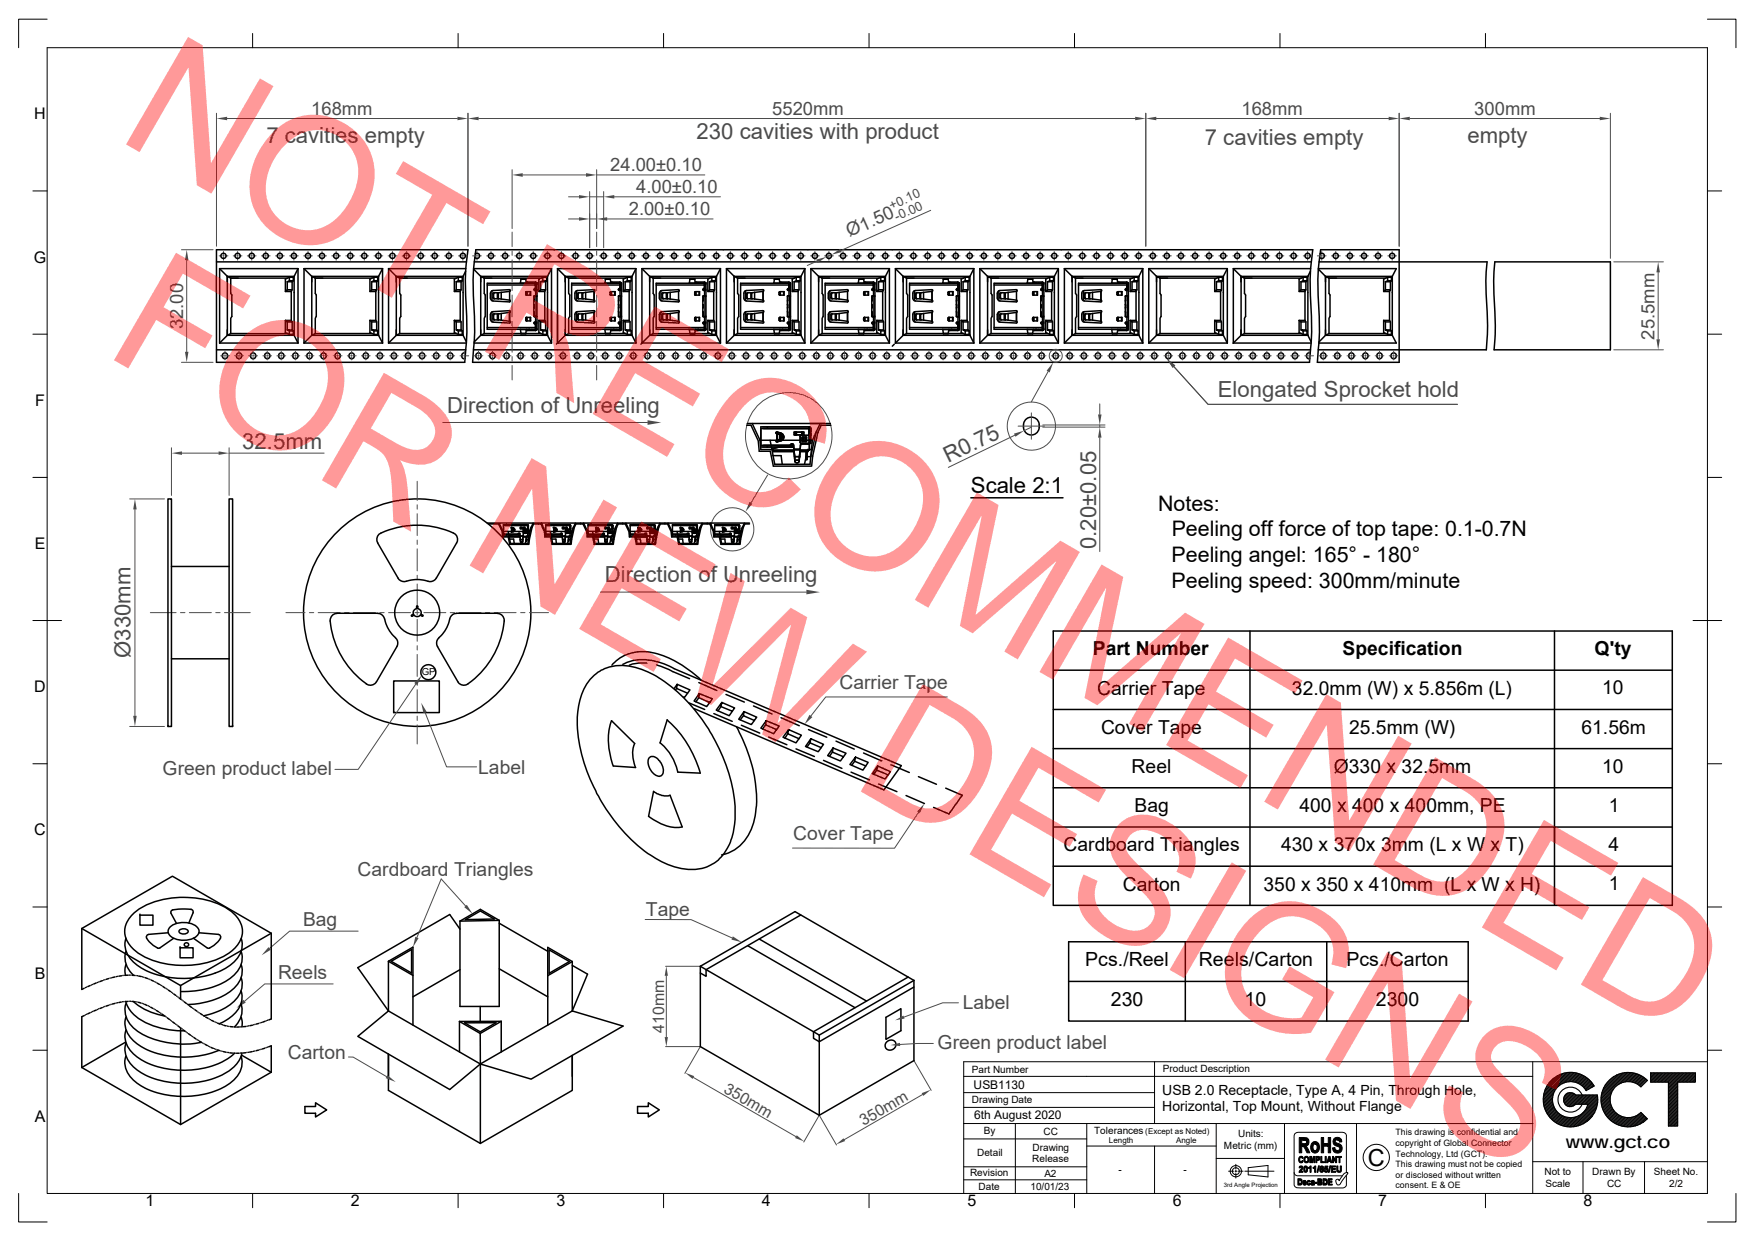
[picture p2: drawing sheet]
<svg xmlns="http://www.w3.org/2000/svg" width="297mm" height="210mm" viewBox="0 0 297 210" stroke-linecap="round" stroke-linejoin="round" font-family="sans-serif">
<defs><g id="words">
<g font-size="29.3" fill="#f00">
<text x="19.4" y="23.3" transform="rotate(30 19.4 23.3)">NOT RECOMMENDED</text>
<text x="17.1" y="59.7" transform="rotate(30 17.1 59.7)">FOR NEW DESIGNS</text>
</g>
<text font-size="4" x="231.5" y="197.3">C</text>
<g font-size="3.7" fill="#4b4b4b">
<text x="117.9" y="23.6">230 cavities with product</text>
<text x="45.1" y="24.1">7 cavities empty</text>
<text x="203.9" y="24.6">7 cavities empty</text>
<text x="248.4" y="24.1">empty</text>
<text x="75.7" y="69.8">Direction of Unreeling</text>
<text x="206.1" y="67.2">Elongated Sprocket hold</text>
<text x="41" y="76">32.5mm</text>
<text x="160.5" y="78.4" transform="rotate(-26 160.5 78.4)">R0.75</text>
<text x="185.5" y="92.9" transform="rotate(-90 185.5 92.9)">0.20±0.05</text>
<text x="102.4" y="98.5">Direction of Unreeling</text>
<text x="22.1" y="111.3" transform="rotate(-90 22.1 111.3)">Ø330mm</text>
</g>
<text font-size="3.7" x="164.3" y="83.4">Scale 2:1</text>
<g font-size="3.6">
<text x="196" y="86.4">Notes:</text>
<text x="198.3" y="95.1">Peeling angel: 165° - 180°</text>
<text x="198.3" y="90.8">Peeling off force of top tape: 0.1-0.7N</text>
<text x="198.3" y="99.4">Peeling speed: 300mm/minute</text>
</g>
<g font-size="3.3">
<text x="185" y="110.9">Part Number</text>
<text x="227.2" y="110.9">Specification</text>
<text x="269.9" y="110.9">Q'ty</text>
<text x="185.7" y="117.5">Carrier Tape</text>
<text x="218.7" y="117.5">32.0mm (W) x 5.856m (L)</text>
<text x="271.2" y="117.5">10</text>
<text x="186.3" y="124.2">Cover Tape</text>
<text x="228.3" y="124.2">25.5mm (W)</text>
<text x="267.7" y="124.1">61.56m</text>
<text x="191.5" y="130.8">Reel</text>
<text x="225.7" y="130.9">Ø330 x 32.5mm</text>
<text x="271.2" y="130.8">10</text>
<text x="192" y="137.4">Bag</text>
<text x="219.9" y="137.4">400 x 400 x 400mm, PE</text>
<text x="272.3" y="137.4">1</text>
<text x="180" y="144.1">Cardboard Triangles</text>
<text x="216.8" y="144.1">430 x 370x 3mm (L x W x T)</text>
<text x="272.2" y="144">4</text>
<text x="190" y="150.7">Carton</text>
<text x="213.9" y="150.7">350 x 350 x 410mm (L x W x H)</text>
<text x="272.3" y="150.7">1</text>
<text x="183.7" y="163.5">Pcs./Reel</text>
<text x="202.9" y="163.5">Reels/Carton</text>
<text x="227.9" y="163.5">Pcs./Carton</text>
<text x="188" y="170.2">230</text>
<text x="210.6" y="170.2">10</text>
<text x="232.9" y="170.2">2300</text>
</g>
<g font-size="3.3" fill="#4b4b4b">
<text x="142.1" y="116.6">Carrier Tape</text>
<text x="27.5" y="131.2">Green product label</text>
<text x="80.9" y="131">Label</text>
<text x="134.2" y="142.2">Cover Tape</text>
<text x="60.5" y="148.2">Cardboard Triangles</text>
<text x="109.3" y="155">Tape</text>
<text x="51.3" y="156.7">Bag</text>
<text x="47.1" y="165.6">Reels</text>
<text x="162.9" y="170.7">Label</text>
<text x="48.7" y="179.1">Carton</text>
<text x="158.7" y="177.5">Green product label</text>
</g>
<g font-size="3.1" fill="#4b4b4b">
<text x="52.7" y="19.4">168mm</text>
<text x="130.7" y="19.4">5520mm</text>
<text x="210.1" y="19.4">168mm</text>
<text x="249.5" y="19.4">300mm</text>
<text x="103.3" y="29">24.00±0.10</text>
<text x="107.7" y="32.7">4.00±0.10</text>
<text x="106.4" y="36.4">2.00±0.10</text>
<text x="143.8" y="40.2" transform="rotate(-24 143.8 40.2)">Ø1.50</text>
<text x="31" y="55.7" transform="rotate(-90 31 55.7)">32.00</text>
<text x="280" y="57.5" transform="rotate(-90 280 57.5)">25.5mm</text>
</g>
<text font-size="3" x="265" y="194.3">www.gct.co</text>
<g font-size="2.7">
<text x="5.8" y="20.2">H</text>
<text x="5.7" y="44.4">G</text>
<text x="5.9" y="68.7">F</text>
<text x="5.9" y="92.9">E</text>
<text x="5.8" y="117.1">D</text>
<text x="5.8" y="141.4">C</text>
<text x="5.9" y="165.6">B</text>
<text x="5.9" y="189.8">A</text>
<text x="24.6" y="204.1">1</text>
<text x="59.4" y="204.1">2</text>
<text x="94.2" y="204.1">3</text>
<text x="128.9" y="204.1">4</text>
<text x="163.7" y="204.1">5</text>
<text x="198.5" y="204.1">6</text>
<text x="233.3" y="204.1">7</text>
<text x="268" y="204.1">8</text>
</g>
<g font-size="2.7" fill="#4b4b4b">
<text x="112.4" y="174.7" transform="rotate(-90 112.4 174.7)">410mm</text>
<text x="122.3" y="184.8" transform="rotate(30 122.3 184.8)">350mm</text>
<text x="146.2" y="190.5" transform="rotate(-30 146.2 190.5)">350mm</text>
</g>
<g font-size="2.4">
<text x="196.7" y="185.2">USB 2.0 Receptacle, Type A, 4 Pin, Through Hole,</text>
<text x="196.7" y="188">Horizontal, Top Mount, Without Flange</text>
</g>
<g font-size="2.2" fill="#4b4b4b">
<text x="150.9" y="35.5" transform="rotate(-24 150.9 35.5)">+0.10</text>
<text x="151.8" y="37.4" transform="rotate(-24 151.8 37.4)">-0.00</text>
</g>
<g font-size="2">
<text x="164.8" y="184.2">USB1130</text>
<text x="164.9" y="189.3">6th August 2020</text>
</g>
<g font-size="1.7">
<text x="164.5" y="181.6">Part Number</text>
<text x="196.8" y="181.4">Product Description</text>
<text x="164.5" y="186.7">Drawing Date</text>
<text x="166.5" y="191.8">By</text>
<text x="185.2" y="191.8">Tolerances</text>
<text x="165.4" y="195.7">Detail</text>
<text x="174.7" y="196.6">Release</text>
<text x="174.8" y="194.7">Drawing</text>
<text x="176.6" y="192">CC</text>
<text x="207.2" y="194.4">Metric (mm)</text>
<text x="209.5" y="192.5">Units:</text>
<text x="164.2" y="199.1">Revision</text>
<text x="165.6" y="201.3">Date</text>
<text x="174.4" y="201.3">10/01/23</text>
<text x="176.8" y="199.1">A2</text>
<text x="189.3" y="198.6">-</text>
<text x="200.3" y="198.5">-</text>
<text x="261.4" y="198.8">Not to</text>
<text x="261.6" y="200.8">Scale</text>
<text x="269.5" y="198.8">Drawn By</text>
<text x="272" y="200.8">CC</text>
<text x="279.9" y="198.8">Sheet No.</text>
<text x="282.5" y="200.8">2/2</text>
</g>
<text font-size="1.6" x="71.4" y="114.3">GP</text>
<g font-size="1.5">
<text x="236.2" y="193.9">copyright of Global Connector</text>
<text x="236.2" y="192.1">This drawing is confidential and</text>
<text x="236.2" y="195.7">Technology, Ltd (GCT).</text>
<text x="236.2" y="197.5">This drawing must not be copied</text>
<text x="236.2" y="201">consent. E &amp; OE</text>
<text x="236.2" y="199.2">or disclosed without written</text>
</g>
<g font-size="1.4">
<text x="193.8" y="191.8">(Except as Noted)</text>
<text x="187.7" y="193.4">Length</text>
<text x="199.1" y="193.4">Angle</text>
</g>
<text font-size="1" x="207.1" y="200.8">3rd Angle Projection</text>
</g></defs>
<g fill="none" stroke="#000" stroke-width=".25">
<path d="M178.3 106.8h104.7v46.4h-104.7zM178.3 113.4h104.7M211.6 106.8v46.4M263.1 106.8v46.4M178.3 120h104.7M178.3 126.7h104.7M178.3 133.3h104.7M178.3 139.9h104.7M178.3 146.6h104.7M180.9 159.3h67.6v13.5h-67.6zM200.6 159.3v13.5M224.6 159.3v13.5"/>
<path d="M180.9 166.1h67.6"/>
</g>
<path d="M197.5 60.7l1.4 1.1-.4 .4z" fill="#4b4b4b"/>
<g fill="none" stroke="#4b4b4b" stroke-width=".17">
<path d="M29 75.8v8M30.8 76.7h6.2M38.8 75.8v8M38.8 76.7h16.1M198.7 62l5.8 6.4h42.2M70.6 81.4v3.3M70.6 85.4v.8M70.6 86.9v3.7M70.6 91.4v.7M70.6 92.9v3.7M70.6 97.3v.8M70.6 98.8v3.7"/>
<path d="M48.4 103.7h3.2M52.4 103.7h.7M53.8 103.7h3.8M58.3 103.7h.8M59.8 103.7h3.7M64.3 103.7h.7M65.8 103.7h3.7M70.2 103.7h.8M70.6 103.3v.7M70.6 104.8v3.7M70.6 109.2v.8M70.6 110.7v3.8"/>
<path d="M70.6 115.2v.8M70.6 116.7v3.7M71.7 103.7h3.8M76.2 103.7h.7M77.7 103.7h3.7M82.1 103.7h.8M83.7 103.7h3.7M88.1 103.7h.8M89.6 103.7h3.2M70.6 121.2v.7M70.6 122.6v3.3"/>
</g>
<g fill="none" stroke="#000" stroke-width=".25">
<path d="M63.9 91.9l3.5 5.9M77.3 91.9l-3.4 5.9M66.6 115.2h7.8v5.4h-7.8zM70.5 102.6v.4a.7 .7 0 0 0-.5 .9l-.4 .2M70.5 102.6l.1-.1 .1 .1v.4a.7 .7 0 0 1 .5 .9l.4 .2M71.6 104.1l-.1 .2-.4-.2a.68 .68 0 0 1-1 0l-.4 .2v-.2M66.6 120.6h.1"/>
<circle cx="70.6" cy="103.7" r="19.2"/>
<circle cx="72.5" cy="113.7" r="1.27"/>
</g>
<g fill="#4b4b4b">
<path d="M29 76.7l1.8-.3v.6z"/>
<path d="M37 76.4l1.8 .3-1.8 .3z"/>
</g>
<path d="M28.4 84.4h.6v38.5h-.6zM29 95.8h9.8M38.8 84.4h.6v38.5h-.6zM64.5 90.2a14.8 14.8 0 0 1 12.3 0M29 111.5h9.8M28.4 122.9h.1M39.4 122.9h.1" fill="none" stroke="#000" stroke-width=".25"/>
<path d="M21.9 84.4h5.9M22.8 86.2v34.9M25.4 103.7h4.4M30.5 103.7h.8M32 103.7h3.8M36.5 103.7h.7M38 103.7h4.4M21.9 122.9h5.9" fill="none" stroke="#4b4b4b" stroke-width=".17"/>
<g fill="#4b4b4b">
<path d="M22.5 121.1h.6l-.3 1.8z"/>
<path d="M22.8 84.4l.3 1.8h-.6z"/>
</g>
<g fill="none" stroke="#000" stroke-width=".25">
<path d="M173.5 71.1a1.39 1.39 0 0 1 1.8-.3 1.39 1.39 0 0 1 .6 1.7 1.38 1.38 0 0 1-1.8 1 1.38 1.38 0 0 1-.8-1.8zM64.5 90.2a1.17 1.17 0 0 0-.6 1.7M67.4 97.8a1.18 1.18 0 0 0 1.4 .5M73.8 97.8a1.33 1.33 0 0 1-1.8 .4l-1.4-.1-1.8 .2M76.8 90.2a1.18 1.18 0 0 1 .5 1.7M57.1 103.8a1.2 1.2 0 0 0-1.2 1.3 14.9 14.9 0 0 0 6.1 10.6M57.1 103.8h6.8M63.9 103.8a1.19 1.19 0 0 1 1.2 .9M65.1 104.7a6 6 0 0 0 2 3.4 1.14 1.14 0 0 1 .1 1.3M67.2 109.4l-3.5 5.9a1.18 1.18 0 0 1-1.7 .4M77.3 103.8a1.33 1.33 0 0 0-1.3 1.4 6.2 6.2 0 0 1-1.8 2.9 1.13 1.13 0 0 0-.1 1.3l3.4 5.9a1.18 1.18 0 0 0 1.7 .4M77.3 103.8h6.9"/>
<path d="M84.2 103.8a1.19 1.19 0 0 1 1.1 1.3 14.8 14.8 0 0 1-6.1 10.6"/>
<circle cx="70.6" cy="103.7" r="3.8"/>
</g>
<g fill="none" stroke="#4b4b4b" stroke-width=".17">
<path d="M172.3 72.1h4.5M174.6 69.9v4.4"/>
<circle cx="174.6" cy="72.1" r="4.1"/>
</g>
<path d="M178.3 61.3l-.6 1.7-.6-.3z" fill="#4b4b4b"/>
<path d="M176.5 71.9h10.5M176.5 72.3h10.5M177.4 62.9l-2.8 5.1M186.1 68.3v1.8M186.1 71.9v.4M186.1 74v19.3" fill="none" stroke="#4b4b4b" stroke-width=".17"/>
<g fill="#4b4b4b">
<path d="M185.8 70.1h.6l-.3 1.8z"/>
<path d="M186.1 72.3l.3 1.7h-.6z"/>
</g>
<path d="M164.3 84.2h15.6" fill="none" stroke="#000" stroke-width=".25"/>
<path d="M171.7 73.6l-11.2 5.5M174.6 72.3l-1.2 .6" fill="none" stroke="#4b4b4b" stroke-width=".17"/>
<path d="M171.6 73.4l1.8-.5-1.5 1z" fill="#4b4b4b"/>
<circle cx="123.9" cy="89.6" r="3.7" fill="none" stroke="#4b4b4b" stroke-width=".17"/>
<path d="M126.9 84.9l.5 .3-1.2 1.4z" fill="#4b4b4b"/>
<g fill="none" stroke="#4b4b4b" stroke-width=".17">
<path d="M129.9 80.4l-2.8 4.7M118.5 177.2l-2.6 4.4M117.4 182.3l17.3 10M138.6 188.8l-2.6 4.4"/>
<circle cx="133.5" cy="73.7" r="7.3"/>
</g>
<g fill="none" stroke="#000" stroke-width=".25">
<path d="M77.9 157.2l-1.8-2.5-15.5 9 5.1 7.4M78.8 155.6l2.5-1.5 2.4 1.4zM84.5 155.7l-6.6 .2M84.5 156.2l8.2 4.8M84.5 155.7v14.6h-6.6v-14.4M84.5 155.7l-3.2-1.8-3.4 2M65.7 178.4v6.1l15.6 9M65.7 162.7v8.4M65.7 162.7l4.2 2.3M65.7 162.7l4.2-2.4v13.1M65.7 171.1l-5.1 4.3 15.5 8.9 5.2-4.3M65.7 171.1l15.6 8.9"/>
<path d="M66.2 162.7l3.5-2v3.9zM77.8 172.8v5.2M77.8 172.8l3.5 2.1M77.9 164.1l-8 4.6M78.6 173.1l5.3-.1-2.6 1.6zM81.3 174.9v5.1M81.3 170.3v2.5M84.5 163.9l8.2 4.8M84.8 172.8v5.2M84.8 172.8l-3.5 2.1M84.8 172.8h-7M92.9 160.7l3.5 2-3.5 2z"/>
<path d="M96.9 162.7l-4.2-2.4v13.1M96.9 162.7v8.4l2.5-6.3M96.9 162.7l-4.2 2.4M96.9 163.4l2.5 1.4M51.6 187.2h1.8v-.6l1.9 1.2-1.9 1.2v-.6h-1.8zM81.3 180l15.6-8.9 8.6 2.5-15.6 9-8.6-2.6v13.5M96.9 182.1v-3.5v5.9l-15.6 9"/>
</g>
<g fill="#4b4b4b">
<path d="M116 181.5l1.5 .6-.3 .4z"/>
<path d="M134.9 192.1l1.2 1-1.5-.5z"/>
</g>
<path d="M112.6 163.5h5.8M112.6 177.1h5.8M112.8 165.1v10.4" fill="none" stroke="#4b4b4b" stroke-width=".17"/>
<g fill="#4b4b4b">
<path d="M112.8 163.5l.3 1.6h-.6z"/>
<path d="M112.5 175.5h.6l-.3 1.6z"/>
</g>
<path d="M134.6 154.2l-16.1 9.3M135.5 154.8l-16 9.3M118.5 177.1l20.2 11.6" fill="none" stroke="#000" stroke-width=".25"/>
<path d="M154.7 179.5l2.9 5M138.7 188.8l2.9 4.9M156.1 185.2l-13.2 7.6" fill="none" stroke="#4b4b4b" stroke-width=".17"/>
<g fill="#4b4b4b">
<path d="M141.5 193.6l1.3-1 .2 .5z"/>
<path d="M156 185l1.5-.6-1.2 1z"/>
</g>
<path d="M128.5 158.9l18.2 10.5M134.6 154.2l20.1 11.7-16 9.2M119.5 164.1v1.1l-1-.6M126.5 160l18.2 10.5M138.7 175.1l-20.2-11.6v13.6M138.7 175.1v13.6l16-9.2M149.9 172.1l2.6-1.4v3.7l-2.6 1.5zM153.7 165.3l-16 9.3v1.1l1 .6 16-9.3" fill="none" stroke="#000" stroke-width=".25"/>
<path d="M124 158.4l1.6 1-1.8-.4z" fill="#4b4b4b"/>
<path d="M109.2 155.6h7.8l6.9 3.1" fill="none" stroke="#4b4b4b" stroke-width=".17"/>
<path d="M65.6 181.9l1.4 1.2-1.7-.7z" fill="#4b4b4b"/>
<path d="M59 178.8l.8 .1 5.6 3.3" fill="none" stroke="#4b4b4b" stroke-width=".17"/>
<path d="M154.7 165.9v13.6" fill="none" stroke="#000" stroke-width=".25"/>
<path d="M78.6 153.5l.4-.4 1 1.5z" fill="#4b4b4b"/>
<path d="M74.7 148.7l4.1 4.6" fill="none" stroke="#4b4b4b" stroke-width=".17"/>
<path d="M70.3 158.5l.5 .2-.9 1.6z" fill="#4b4b4b"/>
<path d="M74.7 148.7l-4.1 9.9" fill="none" stroke="#4b4b4b" stroke-width=".17"/>
<path d="M107.9 187.2h1.8v-.6l1.9 1.2-1.9 1.2v-.6h-1.8z" fill="none" stroke="#000" stroke-width=".25"/>
<path d="M45.4 160.3l.4 .4-1.5 .9z" fill="#4b4b4b"/>
<path d="M60.6 157.6h-11.6l-3.4 2.9" fill="none" stroke="#4b4b4b" stroke-width=".17"/>
<path d="M150 176.4a.87 .87 0 0 1 1.1-.4 .87 .87 0 0 1 .5 1.1 .88 .88 0 0 1-1.2 .6 .88 .88 0 0 1-.4-1.3z" fill="none" stroke="#000" stroke-width=".25"/>
<path d="M41.2 169.2l.4 .4-1.6 1z" fill="#4b4b4b"/>
<path d="M56.4 166.5h-11.6l-3.4 2.9" fill="none" stroke="#4b4b4b" stroke-width=".17"/>
<g fill="none" stroke="#000" stroke-width=".25">
<path d="M100.3 114.5a6.9 6.9 0 0 1 6.7-1.7 19.6 19.6 0 0 1 10.2 6.9 30.7 30.7 0 0 1 7.2 16.7v2.2a9.2 9.2 0 0 1-3.6 7.5 7.7 7.7 0 0 1-7 .5 22.1 22.1 0 0 1-10.2-8.2 29.7 29.7 0 0 1-5.9-15.8 11.1 11.1 0 0 1 2.6-8.1zM103.6 112.6a7.2 7.2 0 0 1 8-1.9 19 19 0 0 1 7 4.3M105.4 112.4a9.1 9.1 0 0 1 8.7 .7l38.4 16.4-2.9 4.2-32.1-13.8M109.5 112.2h-1.4l-1.6 .4M111.1 112.5l2.8 1.2M113.9 113.7l2.8 1.1M114.1 116.5l.5-.7-.1 .7 1.9 .8M114.5 116.5l-.1 .2M114.6 115.8l2.2 .9-.9 1.3-.2-.1M116.6 118.9l2.7 1.1M118.3 118.1l-.5 .7M118.3 115.5l3 1.3"/>
<path d="M118.4 117.4l2.2 .8-1 1.4-2.1-1 .9-1.2-.1 .7 1.8 .8M122 119.6l-.5 .7M122.2 118.9l2.1 .9-.9 1.3-2.2-1 1-1.2-.2 .7 1.9 .7M122.9 117.5l3.1 1.3M127.5 119.5l3.1 1.3M103.5 121.9l3.9 3.9a5.3 5.3 0 0 0 .2 4.1l-3.8-.3a11.5 11.5 0 0 1-.3-7.7zM110 128.2v-.1a1.39 1.39 0 0 1 1.7 .8 1.67 1.67 0 0 1 .1 2.4 2.24 2.24 0 0 1-2.1-2.2 1.02 1.02 0 0 1 .3-.9zM110.6 133.9l.6 .4 .8 .3 1.1 .1 .3-.1 2.1 5.3a7.5 7.5 0 0 1-5.7-1.8zM112.9 121.8a19 19 0 0 1 5.6 9l-3.8-.2a8.7 8.7 0 0 0-3-4.9zM120.8 120.7l3.1 1.4M124.7 123a24.2 24.2 0 0 1 3.2 14.5 7.8 7.8 0 0 1-5.5 7.1l-.3 .1M125.5 122.7l3.1 1.3"/>
<path d="M125.8 121.1l-.5 .7M125.9 120.4l2.2 1-.9 1.2-2.2-.9 .9-1.3-.1 .7 1.9 .8M129.6 122.6l-.5 .7M129.7 121.9l2.2 1-1 1.2-2.1-.9 .9-1.3-.1 .7 1.8 .9M130.1 124.7l3.1 1.3M132.2 121.4l3.1 1.4M133.3 124.1l-.5 .8M133.5 123.5l2.1 .9-.9 1.3-2.2-1 1-1.2-.2 .6 1.9 .9M134.7 126.7l3.1 1.3M136.8 123.5l3.1 1.2M137.1 125.7l-.5 .7M137.2 125l2.2 .9-.9 1.3-2.2-.9 .9-1.3-.1 .7 1.9 .8"/>
<path d="M139.4 128.7l3.1 1.3M140.9 127.3l-.5 .7M141 126.6l2.2 .9-1 1.3-2.1-.9 .9-1.3-.1 .7 1.8 .7M141.5 125.4l3.1 1.4M144 130.6l3.2 1.4M144.1 129.5l.6-.7 1.8 .8M144.8 128.1l2.1 .9-.8 1.3-2.3-.9 1-1.3-.1 .7M146.2 127.4l3 1.4M147.9 131l.5-.7 1.9 .8M148.5 129.6l2.2 1-.9 1.2-2.2-.9 .9-1.3-.1 .7M148.7 132.7l3.1 1.2M150.8 129.4l3.1 1.3"/>
<path d="M153.4 134.6l3.1 1.4M155.4 131.4l3.1 1.3M160.1 133.4l2.8 1.2-2.3 3.1-2.6-1.1"/>
</g>
<path d="M156.5 136l-.8 1.6-.5-.3z" fill="#4b4b4b"/>
<path d="M155.5 137.4l-4.1 6.1h-17.3" fill="none" stroke="#4b4b4b" stroke-width=".17"/>
<path d="M137 121l.5 .3-1.3 1.3z" fill="#4b4b4b"/>
<path d="M160.3 117.9h-20.5l-2.6 3.2" fill="none" stroke="#4b4b4b" stroke-width=".17"/>
<path d="M109.6 71.1l2.3 .4-2.3 .4z" fill="#4b4b4b"/>
<path d="M74.9 71.5h34.7" fill="none" stroke="#4b4b4b" stroke-width=".17"/>
<path d="M136.5 99.8l2.3 .4-2.3 .4z" fill="#4b4b4b"/>
<path d="M101.6 100.2h34.9" fill="none" stroke="#4b4b4b" stroke-width=".17"/>
<g fill="none" stroke="#000" stroke-width=".17">
<path d="M8 3.2h-4.8v4.9M8 8.1h281v193.8h-281zM42.8 5.7v2.4M77.5 5.7v2.4M112.3 5.7v2.4M147.1 5.7v2.4M181.9 5.7v2.4M216.6 5.7v2.4M251.4 5.7v2.4M289 3.2h4.8v4.9M5.6 32.3h2.4M289 32.3h2.4"/>
<path d="M5.6 56.5h2.4M289 56.5h2.4M5.6 80.8h2.4M289 80.8h2.4M5.6 105h4.8M286.6 105h4.8M5.6 129.2h2.4M289 129.2h2.4M5.6 153.5h2.4M289 153.5h2.4M5.6 177.7h2.4M195.4 179.6v10.5"/>
<path d="M259.4 179.6v22.3M289 179.6h-125.9v22.3M289 177.7h2.4M163.1 182.1h96.3M163.1 190.1h96.3M163.1 192.7h20.8M163.1 197.4h20.8M163.1 187.4h32.3M163.1 184.9h32.3M163.1 199.6h20.8M171.9 190.1v11.8M183.9 190.1v11.8"/>
<path d="M183.9 193.9h21.9M195.4 193.9v8M205.8 190.1v11.8M205.8 196h11.6M207.9 198.2h.9M209 198.2h.3M209.2 197v.8M209.2 198v.3M209.2 198.5v.8M209.5 198.2h.9M210.7 198.2h4.9M211.3 197.6l3.3-.4v1.9l-3.3-.3z"/>
<path d="M217.4 190.1v11.8M219 198.4a.69 .69 0 0 0 1 .6h7.2M226.1 199.7l.4-.2 .1 .3 .2-.3a1.9 1.9 0 0 1 1.1-1.1h.1l.1 .2-1.2 1.6a.36 .36 0 0 1-.6 .2zM227.9 198.4v-5.2a1.98 1.98 0 0 0-.3-1.5l-.6-.1h-6.3a1.77 1.77 0 0 0-1.6 .3l-.1 8.5a.68 .68 0 0 0 .9 .6h7.5l.5-.4v-1.8M229.6 190.1v11.8M259.4 196.6h29.6M267.9 196.6v5.3M278.3 196.6v5.3M3.2 201.9v4.9h4.8M42.8 201.9v2.5M77.5 201.9v2.5M112.3 201.9v2.5"/>
<path d="M147.1 201.9v2.5M181.9 201.9v2.5M216.6 201.9v2.5M251.4 201.9v2.5M293.8 201.9v4.9h-4.8"/>
<circle cx="209.2" cy="198.2" r=".95"/>
<circle cx="209.2" cy="198.2" r=".59"/>
<circle cx="232.9" cy="195.8" r="2.22"/>
</g>
<g fill="#000" stroke="#000" stroke-width=".17">
<path d="M219.9 197.4h.3l-.1 .2h-.2z" fill-rule="evenodd"/>
<path d="M219.7 199.4l.5 .1 .1 .1h-.4v.7l.4 .1-.1 .1h-.5z" fill-rule="evenodd"/>
<path d="M220 195.7h.3l.2 .1-.4 .1-.1 .2 .1 .4 .4 .1-.2 .2-.3-.1-.2-.3v-.4z" fill-rule="evenodd"/>
<path d="M220 197.4a.34 .34 0 0 1 .5 0 .34 .34 0 0 1-.1 .5l-.2 .3h.3v.2h-.6l.1-.4a.44 .44 0 0 0 .3-.6z" fill-rule="evenodd"/>
<path d="M219.9 199.6h.4l.1 .1-.1 .7-.4-.1h.2a.43 .43 0 0 0 0-.6z" fill-rule="evenodd"/>
<path d="M220.2 196.6l.2-.3 .2 .1-.1 .2z" fill-rule="evenodd"/>
<path d="M220.2 195.8h.3l.1 .2h-.2z" fill-rule="evenodd"/>
<path d="M220.6 199.9h.2l-.1 .2h.4v.1h-.4l.1 .2h.3l-.2 .1a.38 .38 0 0 1-.4-.1 .38 .38 0 0 1 0-.5z" fill-rule="evenodd"/>
<path d="M219.9 192.5h1.3l.3 .4h-1.2v.7h1.1l-.3 .4h-.8v1.1h-.4z" fill-rule="evenodd"/>
<path d="M220.7 195.9l.4-.1-.2 .2v.3l.1 .2 .4 .1v.1l-.4 .1-.2-.2-.1-.3z" fill-rule="evenodd"/>
<path d="M220.6 199.8h.4l.1 .3h-.4h.2v-.1l-.3-.1z" fill-rule="evenodd"/>
<path d="M220.7 197.4l.4-.1 .1 .1-.3 .1v.6l.3 .1-.1 .2-.3-.1-.1-.2z" fill-rule="evenodd"/>
<path d="M220.4 194h.7l.6 1.1h-.5l-.5-1z" fill-rule="evenodd"/>
<path d="M220.8 195.8a.49 .49 0 0 1 .7 0 .49 .49 0 0 1 0 .7l-.1 .1h-.3l.3-.3-.1-.3-.1-.1z" fill-rule="evenodd"/>
<path d="M221 197.4l.3 .1-.1 .7h-.2l.1-.2v-.4z" fill-rule="evenodd"/>
<path d="M221.3 199.9h.2l-.1 .1v.3l.4 .1-.1 .1h-.3l-.1-.1z" fill-rule="evenodd"/>
<path d="M220.6 192.9h.9v.1l-.1 .6h-1.1h.5a.34 .34 0 0 0 .3-.3 .34 .34 0 0 0-.2-.4z" fill-rule="evenodd"/>
<path d="M221.5 197.5l.2 .1-.2 .1z" fill-rule="evenodd"/>
<path d="M221.3 199.8l.3-.1 .2 .3-.5-.1z" fill-rule="evenodd"/>
<path d="M221.5 197.5l.4-.2v1.1h-.2v-.8z" fill-rule="evenodd"/>
<path d="M221.7 195.7h.3l-.1 1h-.2z" fill-rule="evenodd"/>
<path d="M222 195.7l.1 .7-.1 .3-.1-.8z" fill-rule="evenodd"/>
<path d="M222 199.8l.3-.1 .1 .2h-.3v.1l-.2-.1z" fill-rule="evenodd"/>
<path d="M222.2 197.5l.3 .1-.3 .1z" fill-rule="evenodd"/>
<path d="M222.2 199.9h.2l.1 .5h-.3l.1-.2-.3-.1 .3-.1z" fill-rule="evenodd"/>
<path d="M222.3 195.7h.2l-.1 .2-.2 .8h-.2z" fill-rule="evenodd"/>
<path d="M222.5 195.7v1h-.1v-.8z" fill-rule="evenodd"/>
<path d="M222 193.4a.66 .66 0 0 1 1.2 .1l-.6 .1a.61 .61 0 0 0-.4 .5 .61 .61 0 0 0 .4 .6h-.6l-.2-.7z" fill-rule="evenodd"/>
<path d="M222.2 197.5l.5-.2v1.1h-.2v-.8z" fill-rule="evenodd"/>
<path d="M223.2 197.3h.1l-.2 1.1h-.2z" fill-rule="evenodd"/>
<path d="M222.7 195.7h.5l.2 .1h-.5v.4h.5l-.2 .1h-.3v.4h-.2z" fill-rule="evenodd"/>
<path d="M222.6 193.6l.6-.1a.98 .98 0 0 1-.8 1.6l-.4-.4h.6a.63 .63 0 0 0 .3-.6 .63 .63 0 0 0-.3-.5z" fill-rule="evenodd"/>
<path d="M223 195.8h.4v.4h-.5l.3-.2-.1-.1z" fill-rule="evenodd"/>
<path d="M223 199.4l.6 .1 .1 .1h-.5v.3h.5h-.1l.1 .2h-.5v.2h.6l-.2 .2h-.6z" fill-rule="evenodd"/>
<path d="M223.3 199.6h.4v.3h-.5l.4-.1-.1-.2z" fill-rule="evenodd"/>
<path d="M223.5 195.7h.2v.9h.5v.1h-.7z" fill-rule="evenodd"/>
<path d="M223.6 197.7h.1h.2z" fill-rule="evenodd"/>
<path d="M223.5 197.4l.3-.1 .2 .1-.4 .1v.2l.4 .1-.4 .1v.2l.1 .1h-.3v-.1z" fill-rule="evenodd"/>
<path d="M223.7 197.8h.3a.35 .35 0 0 1 0 .4 .35 .35 0 0 1-.4 .1l-.2-.1 .4-.1z" fill-rule="evenodd"/>
<path d="M223.7 197.4h.3v.1z" fill-rule="evenodd"/>
<path d="M223.6 192.5h.4v1l.8 .4h-.8v1.2h-.4z" fill-rule="evenodd"/>
<path d="M223.9 199.4l.5 .1 .2 .1h-.5v.7l.5 .1-.1 .1h-.6z" fill-rule="evenodd"/>
<path d="M224.3 195.7h.2v1h-.2z" fill-rule="evenodd"/>
<path d="M224.1 198.1l.6 .1-.4 .2z" fill-rule="evenodd"/>
<path d="M224.4 197.7h.2z" fill-rule="evenodd"/>
<path d="M224.2 199.6h.4v.1v.7l-.5-.1h.3l.1-.2v-.4z" fill-rule="evenodd"/>
<path d="M224.5 197.8h.2v.4h-.2l.1-.2z" fill-rule="evenodd"/>
<path d="M224.3 197.3h.4v.2h-.3v.2l.3 .1-.5 .1z" fill-rule="evenodd"/>
<path d="M225.1 197.3h.1l-.2 1.1h-.2z" fill-rule="evenodd"/>
<path d="M224.9 195.7h.2l-.2 .6 .3 .2h-.4l-.1 .2h-.1z" fill-rule="evenodd"/>
<path d="M225.1 195.7l.3 1h-.2v-.2l-.3-.2h.2l-.1-.4z" fill-rule="evenodd"/>
<path d="M224.8 192.5h.4v2.6h-.4v-1.2l-.8-.4h.8z" fill-rule="evenodd"/>
<path d="M224.8 199.4h.7v.2h-.5v.3h.4v.2h-.4v.2h.5v.2h-.7z" fill-rule="evenodd"/>
<path d="M225.5 195.7h.2v1h-.2z" fill-rule="evenodd"/>
<path d="M225.7 195.7l.4 .7v.3l-.4-.7z" fill-rule="evenodd"/>
<path d="M225.5 194.2h.4l.1 .3 .4 .2h-.7z" fill-rule="evenodd"/>
<path d="M225.3 197.3h.8v.1h-.6v.3h.5v.2h-.5v.3h.6v.2h-.8z" fill-rule="evenodd"/>
<path d="M226.1 195.7h.1v1h-.1z" fill-rule="evenodd"/>
<path d="M225.7 192.8a.8 .8 0 0 1 1.3 .1h-.7a.28 .28 0 0 0-.3 .3 .28 .28 0 0 0 .3 .2 .82 .82 0 0 1 .8 1.2 .82 .82 0 0 1-1.4 .1h.7a.38 .38 0 0 0 .4-.5 .38 .38 0 0 0-.5-.3l-.3-.1a.78 .78 0 0 1-.3-1z" fill-rule="evenodd"/>
<path d="M226.3 197.3h.1l.1 .8 .1 .1h-.3z" fill-rule="evenodd"/>
<path d="M226.3 192.9h.7l.1 .3h-.4l-.2-.3z" fill-rule="evenodd"/>
<path d="M226.8 197.3h.2v.8a.42 .42 0 0 1-.6 .2l-.1-.1 .5-.1z" fill-rule="evenodd"/>
<path d="M226.4 195.7h.7v.1h-.3v.9h-.2v-.9h-.2z" fill-rule="evenodd"/>
<path d="M220.9 200.3l.2 .1h-.3z" fill-rule="evenodd"/>
<path d="M221.7 200.2l.1 .1v.1h-.3z" fill-rule="evenodd"/>
<path d="M221.9 200.4l.4 .1h-.2z" fill-rule="evenodd"/>
<path d="M221.9 200.2h.4h-.2v.2h.4v.1l-.6-.1z" fill-rule="evenodd"/>
<path d="M222.6 200h.3v.2h-.3z" fill-rule="evenodd"/>
<path d="M223.4 200.1h.3l.1 .2h-.6h.4l-.1-.2z" fill-rule="evenodd"/>
</g>
<g fill="none" stroke="#000" stroke-width=".19">
<path d="M262.8 185.9l-1.4 1.4M262.8 186.1l-1.4 1.4M262.8 186.4l-1.3 1.3M262.8 185.7l-1.5 1.4M262.8 186.6l-1.2 1.2M262.8 186.8l-1.2 1.2M262.8 185.4l-1.5 1.5M262.9 187l-1.2 1.2M263 185l-1.8 1.7M263 182.4l-.8 .8M263 187.1l-1.2 1.2M263 187.3l-1.1 1.2"/>
<path d="M263.1 187.5l-1.1 1.1M263.1 184.6l-1.9 1.9M263.2 187.6l-1.1 1.2M263.3 187.8l-1.2 1.1M263.4 187.9l-1.1 1.1M263.5 188l-1.1 1.2M263.6 188.2l-1.1 1.1M263.6 182l-1.9 1.9M263.7 188.3l-1.1 1.1M263.8 188.4l-1.1 1.1M264 188.5l-1.2 1.1M264.1 181.8l-2.6 2.5"/>
<path d="M264.1 188.6l-1.1 1.1M264.2 188.7l-1.1 1.1M264.4 188.8l-1.2 1.1M264.5 181.7l-3.1 3M264.6 188.8l-1.2 1.2M264.7 188.9l-1.2 1.2M264.8 181.6l-3.5 3.4M264.9 189l-1.2 1.2M265.1 181.5l-3.8 3.8M265.1 189l-1.2 1.3M265.3 189.1l-1.3 1.2M265.3 181.5l-4.1 4.1"/>
<path d="M265.4 184.9l-.7 .8M265.5 189.1l-1.3 1.3M265.6 181.4l-4.4 4.4M265.7 189.1l-1.3 1.3M265.7 184.9l-1.1 1.1M265.8 181.4l-4.6 4.7M265.9 189.1l-1.4 1.4M265.9 184.9l-1.3 1.3M266.1 181.5l-4.9 4.8M266.1 184.9l-1.5 1.5M266.2 189.1l-1.5 1.4M266.3 181.5l-1.9 1.9"/>
<path d="M266.3 185l-1.6 1.6M266.5 185l-1.7 1.7M266.5 181.5l-1.7 1.7M266.5 189l-1.6 1.6M266.6 185.2l-1.7 1.6M266.7 181.5l-1.6 1.6M266.7 186.8a1.27 1.27 0 0 1-1.7 .1 1.19 1.19 0 0 1-.3-1.3 1.19 1.19 0 0 1 1.2-.7l.8 .4h3.7a4.6 4.6 0 0 1-5.7 5.2 4.6 4.6 0 0 1-2.6-7.2 4.6 4.6 0 0 1 7.7 .5l-1.3 .7a3.1 3.1 0 0 0-4.8-.6 3.1 3.1 0 0 0 .6 4.8 3.1 3.1 0 0 0 4.5-1.9h-2.1M266.7 185.3l-1.7 1.7M266.8 188.9l-1.7 1.7M266.9 181.6l-1.5 1.4M267 185.3l-1.8 1.8M267.1 181.6l-1.4 1.4"/>
<path d="M267.2 185.3l-1.9 1.9M267.2 188.8l-1.9 1.9M267.3 181.7l-1.4 1.3M267.4 185.3l-1.9 1.9M267.4 181.7l-1.3 1.3M267.6 181.8l-1.3 1.3M267.7 185.3l-2 2M267.8 181.9l-1.3 1.2M267.8 185.3a2.12 2.12 0 0 0-3.3-.9 2.12 2.12 0 0 0 0 3.3 2.12 2.12 0 0 0 3.3-.9M267.9 185.3l-2 2M267.9 182l-1.2 1.1M268.1 182l-1.2 1.2"/>
<path d="M268.1 185.3l-1.9 1.9M268.2 182.1l-1.1 1.2M268.4 185.3l-1.6 1.5M268.4 182.2l-1.2 1.2M268.5 182.3l-1.1 1.1M268.6 185.3l-1.6 1.5M268.6 182.4l-1.1 1.1M268.8 182.5l-1.1 1.1M268.8 185.3l-1.5 1.5M268.9 182.6l-1.1 1.1M269 182.7l-1.1 1.1M269.1 185.3l-1.6 1.5"/>
<path d="M269.1 182.8l-1.1 1.2M269.3 183l-1.2 1.1M269.3 185.3l-1.6 1.5M269.4 183.1l-1.2 1.1M269.5 183.2l-1.1 1.1M269.5 188.8l-.9 1M269.5 185.3l-1.5 1.5M269.6 183.4l-1.2 1.1M269.7 183.5l-.9 .8M269.7 183.6l-.3 .4M269.8 185.3l-1.6 1.5M269.9 188.2l-2 2"/>
<path d="M270 185.3l-1.6 1.5M270.1 187.8l-2.6 2.6M270.2 187.4l-3 3.1M270.2 185.3l-1.5 1.5M270.3 187.1l-3.5 3.5M270.4 185.4l-1.7 1.7M270.4 186.8l-3.8 3.8M270.4 185.6l-1.9 1.9M270.4 185.8l-4.8 4.9M270.4 186.3l-4.4 4.4M270.4 186.5l-4.1 4.2M270.4 186l-4.6 4.7"/>
<path d="M272.5 186.1l-1.3 1.3M272.5 186.3l-1.3 1.3M272.5 185.8l-1.4 1.4M272.6 186.5l-1.3 1.3M272.6 185.5l-1.5 1.5M272.6 186.7l-1.2 1.2M272.6 186.9l-1.2 1.2M272.6 185.2l-1.6 1.6M272.7 187.1l-1.2 1.1M272.8 187.2l-1.2 1.2M272.8 184.9l-1.8 1.7M272.8 187.4l-1.1 1.1"/>
<path d="M272.9 187.5l-1.1 1.2M273 187.7l-1.1 1.1M273 184.4l-2 2M273.1 187.8l-1.1 1.2M273.2 182.1l-1.5 1.5M273.2 188l-1.1 1.1M273.3 188.1l-1.1 1.1M273.4 188.2l-1.1 1.1M273.6 188.3l-1.2 1.1M273.7 181.8l-2.3 2.3M273.7 188.4l-1.1 1.2M273.8 188.5l-1.1 1.2"/>
<path d="M274 188.6l-1.2 1.2M274.1 181.7l-2.9 2.8M274.1 188.7l-1.1 1.2M274.3 188.8l-1.2 1.2M274.4 181.6l-3.3 3.3M274.4 188.9l-1.1 1.1M274.6 188.9l-1.2 1.2M274.7 181.5l-3.7 3.7M274.8 189l-1.2 1.2M275 189l-1.3 1.3M275 181.5l-4 4M275.2 189.1l-1.3 1.3"/>
<path d="M275.3 181.4l-4.3 4.3M275.4 189.1l-1.3 1.3M275.5 181.4l-4.5 4.6M275.6 189.1l-1.4 1.4M275.7 181.5l-4.7 4.7M275.9 189.1l-1.5 1.4M275.9 181.5l-2 2M276.1 189l-1.5 1.6M276.2 181.5l-1.8 1.7M276.4 181.5l-1.6 1.6M276.4 189l-1.6 1.6M276.6 181.6l-1.5 1.5"/>
<path d="M276.8 181.6l-1.5 1.4M276.8 188.8l-1.8 1.8M276.9 181.7l-1.3 1.3M277.1 181.7l-1.3 1.3M277.3 181.8l-1.3 1.2M277.4 188.5l-2.2 2.2M277.5 181.8l-1.3 1.3M277.6 181.9l-1.2 1.2M277.8 182l-1.2 1.2M277.8 188.3l-2.3 2.4M277.9 182.1l-1.1 1.1M277.9 188.4l-2.2 2.3"/>
<path d="M278.1 182.2l-1.2 1.1M278.1 188.5l-2.2 2.2M278.2 188.7l-2 1.9M278.2 182.3l-1.1 1.1M278.3 188.8l-1.8 1.8M278.3 182.4l-1.1 1.1M278.4 188.9l-1.6 1.6M278.5 182.5l-1.1 1.1M278.5 189l-1.4 1.4M278.6 182.6l-1.1 1.1M278.6 189.1l-1.1 1.1M278.7 182.7l-1.1 1.1"/>
<path d="M278.8 189.2l-.7 .7M278.8 182.8a4.6 4.6 0 0 0-6.5 0 4.6 4.6 0 0 0 0 6.5 4.6 4.6 0 0 0 6.5 0M278.8 182.8l-1.1 1.1a3.1 3.1 0 0 0-4.3 0 3.1 3.1 0 0 0 0 4.3 3.1 3.1 0 0 0 4.3 0l1.1 1.1M279.4 181.5h7.6v1.6h-3v7.4h-1.6v-7.4h-3zM279.4 181.5v.1M279.6 181.5l-.2 .3M279.9 181.5l-.5 .5M280.1 181.5l-.7 .8M280.4 181.5l-1 1M280.6 181.5l-1.2 1.2M280.8 181.5l-1.4 1.5M281.1 181.5l-1.6 1.6"/>
<path d="M281.3 181.5l-1.6 1.6M281.5 181.5l-1.5 1.6M281.8 181.5l-1.6 1.6M282 181.5l-1.6 1.6M282.2 181.5l-1.5 1.6M282.5 181.5l-1.6 1.6M282.7 181.5l-1.6 1.6M282.9 181.5l-1.5 1.6M283.2 181.5l-1.6 1.6M283.4 181.5l-1.6 1.6M283.7 181.5l-1.6 1.6M283.9 181.5l-1.6 1.6"/>
<path d="M283.9 190.4l-.1 .1M284 190.2l-.4 .3M284 183.4l-1.6 1.5M284 183.6l-1.6 1.6M284 183.8l-1.6 1.6M284 184.1l-1.6 1.5M284 184.3l-1.6 1.6M284 184.5l-1.6 1.6M284 184.8l-1.6 1.5M284 185l-1.6 1.6M284 185.2l-1.6 1.6M284 185.5l-1.6 1.6"/>
<path d="M284 185.7l-1.6 1.6M284 186l-1.6 1.5M284 186.2l-1.6 1.6M284 186.4l-1.6 1.6M284 186.7l-1.6 1.5M284 186.9l-1.6 1.6M284 187.1l-1.6 1.6M284 187.4l-1.6 1.5M284 187.6l-1.6 1.6M284 187.8l-1.6 1.6M284 188.1l-1.6 1.5M284 188.3l-1.6 1.6"/>
<path d="M284 188.5l-1.6 1.6M284 188.8l-1.6 1.5M284 190l-.6 .5M284 189.7l-.9 .8M284 189.5l-1.1 1M284 189.2l-1.3 1.3M284 189l-1.6 1.5M284.1 181.5l-1.7 1.8M284.4 181.5l-2 2M284.6 181.5l-2.2 2.3M284.8 181.5l-2.4 2.5M285.1 181.5l-2.7 2.7"/>
<path d="M285.3 181.5l-2.9 3M285.5 181.5l-3.1 3.2M285.8 181.5l-1.6 1.6M286 181.5l-1.6 1.6M286.2 181.5l-1.5 1.6M286.5 181.5l-1.6 1.6M286.7 181.5l-1.6 1.6M287 181.5l-1.6 1.6M287 182.5l-.7 .6M287 182.2l-.9 .9M287 182l-1.1 1.1M287 183l-.2 .1"/>
<path d="M287 182.7l-.4 .4M287 181.8l-1.4 1.3"/>
</g>
<path d="M151.5 172.6l1.4-.8 .2 .5z" fill="#4b4b4b"/>
<path d="M162.2 169.7h-2.6l-6.6 2.4" fill="none" stroke="#4b4b4b" stroke-width=".17"/>
<path d="M150.7 176.8l1.6-.3 .1 .5z" fill="#4b4b4b"/>
<path d="M158 176.6l-5.7 .1" fill="none" stroke="#4b4b4b" stroke-width=".17"/>
<path d="M71.3 118.9l.9 1.5-.5 .3z" fill="#4b4b4b"/>
<path d="M71.9 120.6l3.7 9.2h5.1" fill="none" stroke="#4b4b4b" stroke-width=".17"/>
<path d="M71.4 114.3l-.8 1.6-.5-.3z" fill="#4b4b4b"/>
<g fill="none" stroke="#4b4b4b" stroke-width=".17">
<path d="M86.7 39.3v2.4M96.2 37h1.8M99.8 36.2v5.7M99.8 37h1.2M101 36.2v2.5M101 39.3v2.4M102.8 37h17.9M37.1 43.3h.5M37.8 43.3h.1M37.8 42.6v.5M37.8 43.2v.2M37.8 43.5v.5"/>
<path d="M38.1 43.3h.5M38.1 59.4v.5M39.5 43.3h.5M40.1 43.3h.2M40.2 42.6v.5M40.2 43.2v.2M40.2 43.5v.5M40.4 43.3h.6M40.5 59.4v.5M41.9 43.3h.5M42.5 43.3h.2M42.6 42.6v.5"/>
<path d="M42.6 43.2v.2M42.6 43.5v.5M42.8 43.3h.5M42.8 59.4v.5M44.2 43.3h.6M44.9 43.3h.2M45 42.6v.5M45 43.2v.2M45 43.5v.5M45.2 43.3h.5M45.2 59.4v.5M46.6 43.3h.5"/>
<path d="M47.3 43.3h.1M47.4 42.6v.5M47.4 43.2v.2M47.4 43.5v.5M47.6 43.3h.5M47.6 59.4v.5M49 43.3h.5M49.7 43.3h.1M49.7 42.6v.5M49.7 43.2v.2M49.7 43.5v.5M50 43.3h.5"/>
<path d="M50 59.4v.5M51.4 43.3h.5M52 43.3h.2M52.1 42.6v.5M52.1 43.2v.2M52.1 43.5v.5M52.3 43.3h.6M52.4 59.4v.5M53.8 43.3h.5M54.4 43.3h.2M54.5 42.6v.5M54.5 43.2v.2"/>
<path d="M54.5 43.5v.5M54.7 43.3h.6M54.8 59.4v.5M56.2 43.3h.5M56.8 43.3h.2M56.9 42.6v.5M56.9 43.2v.2M56.9 43.5v.5M57.1 43.3h.5M57.1 59.4v.5M58.5 43.3h.6M59.2 43.3h.2"/>
<path d="M59.3 42.6v.5M59.3 43.2v.2M59.3 43.5v.5M59.5 43.3h.5M59.5 59.4v.5M60.9 43.3h.5M61.6 43.3h.1M61.7 42.6v.5M61.7 43.2v.2M61.7 43.5v.5M61.9 43.3h.5M61.9 59.4v.5"/>
<path d="M63.3 43.3h.5M64 43.3h.1M64.1 42.6v.5M64.1 43.2v.2M64.1 43.5v.5M64.3 43.3h.5M64.3 59.4v.5M65.7 43.3h.5M66.4 43.3h.1M66.4 42.6v.5M66.4 43.2v.2M66.4 43.5v.5"/>
<path d="M66.7 43.3h.5M66.7 59.4v.5M68.1 43.3h.5M68.7 43.3h.2M68.8 42.6v.5M68.8 43.2v.2M68.8 43.5v.5M69 43.3h.6M69.1 59.4v.5M70.4 43.3h.6M71.1 43.3h.2M71.2 42.6v.5"/>
<path d="M71.2 43.2v.2M71.2 43.5v.5M71.4 43.3h.5M71.4 59.4v.5M72.8 43.3h.6M73.5 43.3h.2M73.6 42.6v.5M73.6 43.2v.2M73.6 43.5v.5M73.8 43.3h.5M73.8 59.4v.5M75.2 43.3h.5"/>
<path d="M75.9 43.3h.1M76 42.6v.5M76 43.2v.2M76 43.5v.5M76.2 43.3h.5M76.2 59.4v.5M77.6 43.3h.5M78.3 43.3h.1M78.3 42.6v.5M78.3 43.2v.2M78.3 43.5v.5M78.6 43.3h.5"/>
<path d="M78.6 59.4v.5M80 43.3h.5M80.6 43.3h.2M80.7 42.6v.5M80.7 43.2v.2M80.7 43.5v.5M80.9 43.3h.6M81 59.4v.5M82.4 43.3h.5M83 43.3h.2M83.1 42.6v.5M83.1 43.2v.2"/>
<path d="M83.1 43.5v.5M83.3 43.3h.6M83.4 59.4v.5M84.8 43.3h.5M85.4 43.3h.2M85.5 42.6v.5M85.5 43.2v.2M85.5 43.5v.5M85.7 43.3h.5M85.7 59.4v.5M86.7 42.5v.7M86.7 44v3.7"/>
<path d="M86.7 48.4v.8M86.7 49.9v3.7M86.7 54.4v.7M86.7 55.9v3.7M87.1 43.3h.6M87.8 43.3h.1M87.9 42.6v.5M87.9 43.2v.2M87.9 43.5v.5M88.1 43.3h.5M88.1 59.4v.5M89.5 43.3h.5"/>
<path d="M90.2 43.3h.1M90.3 42.6v.5M90.3 43.2v.2M90.3 43.5v.5M90.5 43.3h.5M90.5 59.4v.5M91.9 43.3h.5M92.6 43.3h.1M92.6 42.6v.5M92.6 43.2v.2M92.6 43.5v.5M92.9 43.3h.5"/>
<path d="M92.9 59.4v.5M94.3 43.3h.5M95 43.3h.1M95 42.6v.5M95 43.2v.2M95 43.5v.5M95.3 43.3h.5M95.3 59.4v.5M96.7 43.3h.5M97.3 43.3h.2M97.4 42.6v.5M97.4 43.2v.2"/>
<path d="M97.4 43.5v.5M97.6 43.3h.5M97.7 59.4v.5M99 43.3h.6M99.7 43.3h.2M99.8 42.6v.5M99.8 43.2v.2M99.8 43.5v.5M100 43.3h.5M100 59.4v.5M101 42.5v.7M101 44v3.7"/>
<path d="M101 48.4v.8M101 49.9v3.7M101 54.4v.7M101 55.9v3.7M101.4 43.3h.6M102.1 43.3h.2M102.2 42.6v.5M102.2 43.2v.2M102.2 43.5v.5M102.4 43.3h.5M102.4 59.4v.5M103.8 43.3h.5"/>
<path d="M104.5 43.3h.1M104.6 42.6v.5M104.6 43.2v.2M104.6 43.5v.5M104.8 43.3h.5M104.8 59.4v.5M106.2 43.3h.5M106.9 43.3h.1M106.9 42.6v.5M106.9 43.2v.2M106.9 43.5v.5M107.2 43.3h.5"/>
<path d="M107.2 59.4v.5M108.6 43.3h.5M109.2 43.3h.2M109.3 42.6v.5M109.3 43.2v.2M109.3 43.5v.5M109.5 43.3h.6M109.6 59.4v.5M111 43.3h.5M111.6 43.3h.2M111.7 42.6v.5M111.7 43.2v.2"/>
<path d="M111.7 43.5v.5M111.9 43.3h.6M112 59.4v.5M113.3 43.3h.6M114 43.3h.2M114.1 42.6v.5M114.1 43.2v.2M114.1 43.5v.5M114.3 43.3h.5M114.3 59.4v.5M115.7 43.3h.5M116.4 43.3h.1"/>
<path d="M116.5 42.6v.5M116.5 43.2v.2M116.5 43.5v.5M116.7 43.3h.5M116.7 59.4v.5M118.1 43.3h.5M118.8 43.3h.1M118.9 42.6v.5M118.9 43.2v.2M118.9 43.5v.5M119.1 43.3h.5M119.1 59.4v.5"/>
<path d="M120.5 43.3h.5M121.2 43.3h.1M121.2 42.6v.5M121.2 43.2v.2M121.2 43.5v.5M121.5 43.3h.5M121.5 59.4v.5M122.9 43.3h.5M123.5 43.3h.2M123.6 42.6v.5M123.6 43.2v.2M123.6 43.5v.5"/>
<path d="M123.8 43.3h.6M123.9 59.4v.5M125.3 43.3h.5M125.9 43.3h.2M126 42.6v.5M126 43.2v.2M126 43.5v.5M126.2 43.3h.5M126.3 59.4v.5M127.6 43.3h.6M128.3 43.3h.2M128.4 42.6v.5"/>
<path d="M128.4 43.2v.2M128.4 43.5v.5M128.6 43.3h.5M128.6 59.4v.5M130 43.3h.6M130.7 43.3h.2M130.8 42.6v.5M130.8 43.2v.2M130.8 43.5v.5M131 43.3h.5M131 59.4v.5M132.4 43.3h.5"/>
<path d="M133.1 43.3h.1M133.2 42.6v.5M133.2 43.2v.2M133.2 43.5v.5M133.4 43.3h.5M133.4 59.4v.5M134.8 43.3h.5M135.5 43.3h.1M135.5 42.6v.5M135.5 43.2v.2M135.5 43.5v.5M135.8 43.3h.5"/>
<path d="M135.8 59.4v.5M137.2 43.3h.5M137.8 43.3h.2M137.9 42.6v.5M137.9 43.2v.2M137.9 43.5v.5M138.1 43.3h.6M138.2 59.4v.5M139.6 43.3h.5M140.2 43.3h.2M140.3 42.6v.5M140.3 43.2v.2"/>
<path d="M140.3 43.5v.5M140.5 43.3h.6M140.5 59.4v.5M141.9 43.3h.6M142.6 43.3h.2M142.7 42.6v.5M142.7 43.2v.2M142.7 43.5v.5M142.9 43.3h.5M142.9 59.4v.5M144.3 43.3h.5M145 43.3h.1"/>
<path d="M145.1 42.6v.5M145.1 43.2v.2M145.1 43.5v.5M145.3 43.3h.5M145.3 59.4v.5M146.7 43.3h.5M147.4 43.3h.1M147.4 42.6v.5M147.4 43.2v.2M147.4 43.5v.5M147.7 43.3h.5M147.7 59.4v.5"/>
<path d="M149.1 43.3h.5M149.8 43.3h.1M149.8 42.6v.5M149.8 43.2v.2M149.8 43.5v.5M150.1 43.3h.5M150.1 59.4v.5M151.5 43.3h.5M152.1 43.3h.2M152.2 42.6v.5M152.2 43.2v.2M152.2 43.5v.5"/>
<path d="M152.4 43.3h.6M152.5 59.4v.5M153.9 43.3h.5M154.5 43.3h.2M154.6 42.6v.5M154.6 43.2v.2M154.6 43.5v.5M154.8 43.3h.5M154.9 59.4v.5M156.2 43.3h.6M156.9 43.3h.2M157 42.6v.5"/>
<path d="M157 43.2v.2M157 43.5v.5M157.2 43.3h.5M157.2 59.4v.5M158.6 43.3h.6M159.3 43.3h.1M159.4 42.6v.5M159.4 43.2v.2M159.4 43.5v.5M159.6 43.3h.5M159.6 59.4v.5M161 43.3h.5"/>
<path d="M161.7 43.3h.1M161.8 42.6v.5M161.8 43.2v.2M161.8 43.5v.5M162 43.3h.5M162 59.4v.5M163.4 43.3h.5M164.1 43.3h.1M164.1 42.6v.5M164.1 43.2v.2M164.1 43.5v.5M164.4 43.3h.5"/>
<path d="M164.4 59.4v.5M165.8 43.3h.5M166.4 43.3h.2M166.5 42.6v.5M166.5 43.2v.2M166.5 43.5v.5M166.7 43.3h.6M166.8 59.4v.5M168.2 43.3h.5M168.8 43.3h.2M168.9 42.6v.5M168.9 43.2v.2"/>
<path d="M168.9 43.5v.5M169.1 43.3h.6M169.1 59.4v.5M170.5 43.3h.6M171.2 43.3h.2M171.3 42.6v.5M171.3 43.2v.2M171.3 43.5v.5M171.5 43.3h.5M171.5 59.4v.5M172.9 43.3h.5M173.6 43.3h.1"/>
<path d="M173.7 42.6v.5M173.7 43.2v.2M173.7 43.5v.5M173.9 43.3h.5M173.9 59.4v.5M175.3 43.3h.5M176 43.3h.1M176 42.6v.5M176 43.2v.2M176 43.5v.5M176.3 43.3h.5M176.3 59.4v.5"/>
<path d="M177.7 43.3h.5M178.4 43.3h.1M178.4 42.6v.5M178.4 43.2v.2M178.4 43.5v.5M178.7 43.3h.5M178.7 59.4v.5M180.1 43.3h.5M180.7 43.3h.2M180.8 42.6v.5M180.8 43.2v.2M180.8 43.5v.5"/>
<path d="M181 43.3h.6M181.1 59.4v.5M182.5 43.3h.5M183.1 43.3h.2M183.2 42.6v.5M183.2 43.2v.2M183.2 43.5v.5M183.4 43.3h.5M183.5 59.4v.5M184.8 43.3h.6M185.5 43.3h.2M185.6 42.6v.5"/>
<path d="M185.6 43.2v.2M185.6 43.5v.5M185.8 43.3h.5M185.8 59.4v.5M187.2 43.3h.5M187.9 43.3h.1M188 42.6v.5M188 43.2v.2M188 43.5v.5M188.2 43.3h.5M188.2 59.4v.5M189.6 43.3h.5"/>
<path d="M190.3 43.3h.1M190.4 42.6v.5M190.4 43.2v.2M190.4 43.5v.5M190.6 43.3h.5M190.6 59.4v.5M192 43.3h.5M192.7 43.3h.1M192.7 42.6v.5M192.7 43.2v.2M192.7 43.5v.5M193 43.3h.5"/>
<path d="M193 59.4v.5M194.4 43.3h.5M195 43.3h.2M195.1 42.6v.5M195.1 43.2v.2M195.1 43.5v.5M195.3 43.3h.6M195.4 59.4v.5M196.7 43.3h.6M197.4 43.3h.2M197.5 42.6v.5M197.5 43.2v.2"/>
<path d="M197.5 43.5v.5M197.7 43.3h.5M197.7 59.4v.5M199.1 43.3h.6M199.8 43.3h.2M199.9 42.6v.5M199.9 43.2v.2M199.9 43.5v.5M200.1 43.3h.5M200.1 59.4v.5M201.5 43.3h.5M202.2 43.3h.1"/>
<path d="M202.3 42.6v.5M202.3 43.2v.2M202.3 43.5v.5M202.5 43.3h.5M202.5 59.4v.5M203.9 43.3h.5M204.6 43.3h.1M204.6 42.6v.5M204.6 43.2v.2M204.6 43.5v.5M204.9 43.3h.5M204.9 59.4v.5"/>
<path d="M206.3 43.3h.5M206.9 43.3h.2M207 42.6v.5M207 43.2v.2M207 43.5v.5M207.2 43.3h.6M207.3 59.4v.5M208.7 43.3h.5M209.3 43.3h.2M209.4 42.6v.5M209.4 43.2v.2M209.4 43.5v.5"/>
<path d="M209.6 43.3h.6M209.7 59.4v.5M211.1 43.3h.5M211.7 43.3h.2M211.8 42.6v.5M211.8 43.2v.2M211.8 43.5v.5M212 43.3h.5M212 59.4v.5M213.4 43.3h.6M214.1 43.3h.1M214.2 42.6v.5"/>
<path d="M214.2 43.2v.2M214.2 43.5v.5M214.4 43.3h.5M214.4 59.4v.5M215.8 43.3h.5M216.5 43.3h.1M216.6 42.6v.5M216.6 43.2v.2M216.6 43.5v.5M216.8 43.3h.5M216.8 59.4v.5M218.2 43.3h.5"/>
<path d="M218.9 43.3h.1M218.9 42.6v.5M218.9 43.2v.2M218.9 43.5v.5M219.2 43.3h.5M219.2 59.4v.5M220.6 43.3h.5M221.3 43.3h.1M221.3 42.6v.5M221.3 43.2v.2M221.3 43.5v.5M221.6 43.3h.5"/>
<path d="M221.6 59.4v.5M223 43.3h.5M223.6 43.3h.2M223.7 42.6v.5M223.7 43.2v.2M223.7 43.5v.5M223.9 43.3h.6M224 59.4v.5M225.3 43.3h.6M226 43.3h.2M226.1 42.6v.5M226.1 43.2v.2"/>
<path d="M226.1 43.5v.5M226.3 43.3h.5M226.3 59.4v.5M227.7 43.3h.6M228.4 43.3h.2M228.5 42.6v.5M228.5 43.2v.2M228.5 43.5v.5M228.7 43.3h.5M228.7 59.4v.5M230.1 43.3h.5M230.8 43.3h.1"/>
<path d="M230.9 42.6v.5M230.9 43.2v.2M230.9 43.5v.5M231.1 43.3h.5M231.1 59.4v.5M232.5 43.3h.5M233.2 43.3h.1M233.2 42.6v.5M233.2 43.2v.2M233.2 43.5v.5M233.5 43.3h.5M233.5 59.4v.5"/>
<path d="M234.9 43.3h.5M235.5 43.3h.2M235.6 42.6v.5M235.6 43.2v.2M235.6 43.5v.5M235.8 43.3h.6M235.9 59.4v.5M37.3 60.2h.6M38 60.2h.2M38.1 60.1v.1M38.1 60.4v.5M38.3 60.2h.5"/>
<path d="M39.7 60.2h.5M40.4 60.2h.1M40.5 60.1v.1M40.5 60.4v.5M40.7 60.2h.5M42.1 60.2h.5M42.8 60.2h.1M42.8 60.1v.1M42.8 60.4v.5M43.1 60.2h.5M44.5 60.2h.5M45.1 60.2h.2"/>
<path d="M45.2 60.1v.1M45.2 60.4v.5M45.4 60.2h.6M46.9 60.2h.5M47.5 60.2h.2M47.6 60.1v.1M47.6 60.4v.5M47.8 60.2h.6M49.3 60.2h.5M49.9 60.2h.2M50 60.1v.1M50 60.4v.5"/>
<path d="M50.2 60.2h.5M51.6 60.2h.6M52.3 60.2h.2M52.4 60.1v.1M52.4 60.4v.5M52.6 60.2h.5M54 60.2h.5M54.7 60.2h.1M54.8 60.1v.1M54.8 60.4v.5M55 60.2h.5M56.4 60.2h.5"/>
<path d="M57.1 60.2h.1M57.1 60.1v.1M57.1 60.4v.5M57.4 60.2h.5M58.8 60.2h.5M59.5 60.2h.1M59.5 60.1v.1M59.5 60.4v.5M59.8 60.2h.5M61.2 60.2h.5M61.8 60.2h.2M61.9 60.1v.1"/>
<path d="M61.9 60.4v.5M62.1 60.2h.6M63.5 60.2h.6M64.2 60.2h.2M64.3 60.1v.1M64.3 60.4v.5M64.5 60.2h.5M65.9 60.2h.6M66.6 60.2h.2M66.7 60.1v.1M66.7 60.4v.5M66.9 60.2h.5"/>
<path d="M68.3 60.2h.5M69 60.2h.1M69.1 60.1v.1M69.1 60.4v.5M69.3 60.2h.5M70.7 60.2h.5M71.4 60.2h.1M71.4 60.1v.1M71.4 60.4v.5M71.7 60.2h.5M73.1 60.2h.5M73.7 60.2h.2"/>
<path d="M73.8 60.1v.1M73.8 60.4v.5M74 60.2h.6M75.5 60.2h.5M76.1 60.2h.2M76.2 60.1v.1M76.2 60.4v.5M76.4 60.2h.6M77.9 60.2h.5M78.5 60.2h.2M78.6 60.1v.1M78.6 60.4v.5"/>
<path d="M78.8 60.2h.5M80.2 60.2h.6M80.9 60.2h.1M81 60.1v.1M81 60.4v.5M81.2 60.2h.5M82.6 60.2h.5M83.3 60.2h.1M83.4 60.1v.1M83.4 60.4v.5M83.6 60.2h.5M85 60.2h.5"/>
<path d="M85.7 60.2h.1M85.7 60.1v.1M85.7 60.4v.5M86 60.2h.5M86.7 60.3v.8M86.7 61.8v2.5M87.4 60.2h.5M88.1 60.2h.1M88.1 60.1v.1M88.1 60.4v.5M88.4 60.2h.5M89.8 60.2h.5"/>
<path d="M90.4 60.2h.2M90.5 60.1v.1M90.5 60.4v.5M90.7 60.2h.5M92.1 60.2h.6M92.8 60.2h.2M92.9 60.1v.1M92.9 60.4v.5M93.1 60.2h.5M94.5 60.2h.6M95.2 60.2h.2M95.3 60.1v.1"/>
<path d="M95.3 60.4v.5M95.5 60.2h.5M96.9 60.2h.5M97.6 60.2h.1M97.7 60.1v.1M97.7 60.4v.5M97.9 60.2h.5M99.3 60.2h.5M100 60.2h.1M100 60.1v.1M100 60.4v.5M100.3 60.2h.5"/>
<path d="M101 60.3v.8M101 61.8v2.5M101.7 60.2h.5M102.3 60.2h.2M102.4 60.1v.1M102.4 60.4v.5M102.6 60.2h.6M104.1 60.2h.5M104.7 60.2h.2M104.8 60.1v.1M104.8 60.4v.5M105 60.2h.6"/>
<path d="M106.4 60.2h.6M107.1 60.2h.2M107.2 60.1v.1M107.2 60.4v.5M107.4 60.2h.5M108.8 60.2h.5M109.5 60.2h.1M109.6 60.1v.1M109.6 60.4v.5M109.8 60.2h.5M111.2 60.2h.5M111.9 60.2h.1"/>
<path d="M112 60.1v.1M112 60.4v.5M112.2 60.2h.5M113.6 60.2h.5M114.3 60.2h.1M114.3 60.1v.1M114.3 60.4v.5M114.6 60.2h.5M116 60.2h.5M116.6 60.2h.2M116.7 60.1v.1M116.7 60.4v.5"/>
<path d="M116.9 60.2h.6M118.4 60.2h.5M119 60.2h.2M119.1 60.1v.1M119.1 60.4v.5M119.3 60.2h.5M120.7 60.2h.6M121.4 60.2h.2M121.5 60.1v.1M121.5 60.4v.5M121.7 60.2h.5M123.1 60.2h.6"/>
<path d="M123.8 60.2h.2M123.9 60.1v.1M123.9 60.4v.5M124.1 60.2h.5M125.5 60.2h.5M126.2 60.2h.1M126.3 60.1v.1M126.3 60.4v.5M126.5 60.2h.5M127.9 60.2h.5M128.6 60.2h.1M128.6 60.1v.1"/>
<path d="M128.6 60.4v.5M128.9 60.2h.5M130.3 60.2h.5M130.9 60.2h.2M131 60.1v.1M131 60.4v.5M131.2 60.2h.6M132.7 60.2h.5M133.3 60.2h.2M133.4 60.1v.1M133.4 60.4v.5M133.6 60.2h.6"/>
<path d="M135 60.2h.6M135.7 60.2h.2M135.8 60.1v.1M135.8 60.4v.5M136 60.2h.5M137.4 60.2h.5M138.1 60.2h.1M138.2 60.1v.1M138.2 60.4v.5M138.4 60.2h.5M139.8 60.2h.5M140.5 60.2h.1"/>
<path d="M140.5 60.1v.1M140.5 60.4v.5M140.8 60.2h.5M142.2 60.2h.5M142.9 60.2h.1M142.9 60.1v.1M142.9 60.4v.5M143.2 60.2h.5M144.6 60.2h.5M145.2 60.2h.2M145.3 60.1v.1M145.3 60.4v.5"/>
<path d="M145.5 60.2h.6M147 60.2h.5M147.6 60.2h.2M147.7 60.1v.1M147.7 60.4v.5M147.9 60.2h.5M149.3 60.2h.6M150 60.2h.2M150.1 60.1v.1M150.1 60.4v.5M150.3 60.2h.5M151.7 60.2h.6"/>
<path d="M152.4 60.2h.1M152.5 60.1v.1M152.5 60.4v.5M152.7 60.2h.5M154.1 60.2h.5M154.8 60.2h.1M154.9 60.1v.1M154.9 60.4v.5M155.1 60.2h.5M156.5 60.2h.5M157.2 60.2h.1M157.2 60.1v.1"/>
<path d="M157.2 60.4v.5M157.5 60.2h.5M158.9 60.2h.5M159.5 60.2h.2M159.6 60.1v.1M159.6 60.4v.5M159.8 60.2h.6M161.3 60.2h.5M161.9 60.2h.2M162 60.1v.1M162 60.4v.5M162.2 60.2h.6"/>
<path d="M163.6 60.2h.5M164.3 60.2h.2M164.4 60.1v.1M164.4 60.4v.5M164.6 60.2h.5M166 60.2h.5M166.7 60.2h.1M166.8 60.1v.1M166.8 60.4v.5M167 60.2h.5M168.4 60.2h.5M169.1 60.2h.1"/>
<path d="M169.1 60.1v.1M169.1 60.4v.5M169.4 60.2h.5M170.8 60.2h.5M171.5 60.2h.1M171.5 60.1v.1M171.5 60.4v.5M171.7 60.2h.6M173.2 60.2h.5M173.8 60.2h.2M173.9 60.1v.1M173.9 60.4v.5"/>
<path d="M174.1 60.2h.6M175.6 60.2h.5M176.2 60.2h.2M176.3 60.1v.1M176.3 60.4v.5M176.5 60.2h.5M177.9 60.2h.6M178.6 60.2h.2M178.7 60.1v.1M178.7 60.4v.5M178.9 60.2h.5M180.3 60.2h.5"/>
<path d="M181 60.2h.1M181.1 60.1v.1M181.1 60.4v.5M181.3 60.2h.5M182.7 60.2h.5M183.4 60.2h.1M183.5 60.1v.1M183.5 60.4v.5M183.7 60.2h.5M185.1 60.2h.5M185.8 60.2h.1M185.8 60.1v.1"/>
<path d="M185.8 60.4v.5M186.1 60.2h.5M187.5 60.2h.5M188.1 60.2h.2M188.2 60.1v.1M188.2 60.4v.5M188.4 60.2h.6M189.8 60.2h.6M190.5 60.2h.2M190.6 60.1v.1M190.6 60.4v.5M190.8 60.2h.5"/>
<path d="M192.2 60.2h.5M192.9 60.2h.2M193 60.1v.1M193 60.4v.5M193.2 60.2h.5M194.6 60.2h.5M195.3 60.2h.1M195.4 60.1v.1M195.4 60.4v.5M195.6 60.2h.5M197 60.2h.5M197.7 60.2h.1"/>
<path d="M197.7 60.1v.1M197.7 60.4v.5M198 60.2h.5M199.4 60.2h.5M200 60.2h.2M200.1 60.1v.1M200.1 60.4v.5M200.3 60.2h.6M201.8 60.2h.5M202.4 60.2h.2M202.5 60.1v.1M202.5 60.4v.5"/>
<path d="M202.7 60.2h.6M204.2 60.2h.5M204.8 60.2h.2M204.9 60.1v.1M204.9 60.4v.5M205.1 60.2h.5M206.5 60.2h.6M207.2 60.2h.1M207.3 60.1v.1M207.3 60.4v.5M207.5 60.2h.5M208.9 60.2h.5"/>
<path d="M209.6 60.2h.1M209.7 60.1v.1M209.7 60.4v.5M209.9 60.2h.5M211.3 60.2h.5M212 60.2h.1M212 60.1v.1M212 60.4v.5M212.3 60.2h.5M213.7 60.2h.5M214.4 60.2h.1M214.4 60.1v.1"/>
<path d="M214.4 60.4v.5M214.7 60.2h.5M216.1 60.2h.5M216.7 60.2h.2M216.8 60.1v.1M216.8 60.4v.5M217 60.2h.6M218.4 60.2h.6M219.1 60.2h.2M219.2 60.1v.1M219.2 60.4v.5M219.4 60.2h.5"/>
<path d="M220.8 60.2h.5M221.5 60.2h.2M221.6 60.1v.1M221.6 60.4v.5M221.8 60.2h.5M223.2 60.2h.5M223.9 60.2h.1M224 60.1v.1M224 60.4v.5M224.2 60.2h.5M225.6 60.2h.5M226.3 60.2h.1"/>
<path d="M226.3 60.1v.1M226.3 60.4v.5M226.6 60.2h.5M228 60.2h.5M228.6 60.2h.2M228.7 60.1v.1M228.7 60.4v.5M228.9 60.2h.6M230.4 60.2h.5M231 60.2h.2M231.1 60.1v.1M231.1 60.4v.5"/>
<path d="M231.3 60.2h.6M232.7 60.2h.6M233.4 60.2h.2M233.5 60.1v.1M233.5 60.4v.5M233.7 60.2h.5M235.1 60.2h.5M235.8 60.2h.1M235.9 60.1v.1M235.9 60.4v.5M236.1 60.2h.5M70.4 115.7l-9.8 14.5h-3.9"/>
<circle cx="178.7" cy="60.2" r="1.1"/>
</g>
<g fill="none" stroke="#000" stroke-width=".25">
<path d="M36.6 59.2h42.2M36.6 44.3h42.4M36.6 42.3h42.6a52 52 0 0 0-.2 11.8v3.6l-.3 3.6h-42.1zM37.2 58h13.2M37.2 45.5h13.2M37.2 45.5v12.5M37.2 45.5l1.3 1.3M38.5 55.8v.9l.6-.3M38.5 56.7l-1.3 1.3M38.5 46.8v9.9M38.5 56.7h11.3M38.5 46.8h11.3v9.9"/>
<path d="M39.1 47.1l-.6-.3v.9M39.1 47.1v2.5l.1 .3v3.6l-.1 .4v2.5M39.1 47.1h9.6M39.1 56.4h9.6M48.3 54.2v2.1l.7 .3h.6M48.3 54.2h1M48.3 49.3l.3-.3h.8l-.1 .3zM48.3 54.2l.3 .3M48.6 54.5h.8M48.6 47.7h.8M48.6 47.7v1.3M48.6 54.5v1.3"/>
<path d="M49 56h.6M49 46.9v.6M49 56v.6M49.3 49.3v4.9M49.3 54.2l.1 .3v1.3l.2 .2M49.4 55.8h-.8l.4 .2M49.4 47.7v1.3M49.6 56.6l.2 .1M49.6 47.5h-.6l-.4 .2M49.6 46.9h-.6l-.7 .3v2.1M49.6 46.9v.6M49.6 56v.6"/>
<path d="M49.6 47.5l-.2 .2M49.8 56.7l.6 1.3M50.4 45.5v12.5M50.4 45.5l-.8 1.4M51.5 58h13.2M51.5 45.5h13.2M51.5 45.5v12.5M51.5 45.5l1.3 1.3M52.8 56.7l-1.3 1.3M52.8 55.8v.9l.6-.3M52.8 56.7h11.3M52.8 46.8h11.3v9.9"/>
<path d="M52.8 46.8v9.9M53.4 47.1l-.6-.3v.9M53.4 47.1v2.5l.1 .3v3.6l-.1 .4v2.5M53.4 47.1h9.6M53.4 56.4h9.6M62.6 54.2v2.1l.7 .3h.6M62.6 54.2h1M62.6 54.2l.3 .3M62.9 49h.9l-.2 .3h-1zM62.9 54.5h.9M62.9 47.7h.9M62.9 47.7v1.3"/>
<path d="M62.9 54.5v1.3M63.3 56h.6M63.3 46.9v.6M63.3 56v.6M63.6 49.3v4.9M63.6 54.2l.2 .3v1.3l.1 .2M63.8 55.8h-.9l.4 .2M63.8 47.7v1.3M63.9 56.6l.2 .1M63.9 47.5h-.6l-.4 .2M63.9 46.9h-.6l-.7 .3v2.1M63.9 46.9v.6"/>
<path d="M63.9 56v.6M63.9 47.5l-.1 .2M64.1 56.7l.6 1.3M64.7 45.5v12.5M64.7 45.5l-.8 1.4M65.8 45.5h13M65.8 45.5l1.3 1.3M65.8 58h13.1M65.8 45.5v12.5M67.1 55.8v.9l.5-.3M67.1 56.7l-1.3 1.3M67.1 46.8h11.3v9.9"/>
<path d="M67.1 56.7h11.3M67.1 46.8v9.9M67.6 47.1l-.5-.3v.9M67.6 47.1h9.7M67.6 56.4h9.7M67.6 47.1v2.5l.2 .3v3.6l-.2 .4v2.5M76.9 54.2v2.1l.7 .3h.6M76.9 54.2h1M76.9 49.3l.3-.3h.8l-.1 .3zM76.9 54.2l.3 .3M77.2 54.5h.8M77.2 47.7h.8"/>
<path d="M77.2 54.5v1.3M77.2 47.7v1.3M77.6 56h.6M77.6 46.9v.6M77.6 56v.6M77.9 49.3v4.9M77.9 54.2l.1 .3v1.3l.2 .2M78 55.8h-.8l.4 .2M78 47.7v1.3M78.2 56.6l.2 .1M78.2 47.5h-.6l-.4 .2M78.2 46.9h-.6l-.7 .3v2.1"/>
<path d="M78.2 46.9v.6M78.2 56v.6M78.2 47.5l-.2 .2M78.4 56.7l.5 1.1M78.8 59.7a.49 .49 0 0 0-.7 .5 .49 .49 0 0 0 .6 .5M78.8 45.9l-.6 1M80.1 59.2h141.7M80.2 45.5h13.1M80.2 45.5l1.2 1.3M80.2 58h13.1M80.3 44.3h141.6M80.4 43l.5-.1 .2 .2 .1 .2-.1 .3-.3 .1-.4-.2"/>
<path d="M80.5 42.3h141.7a51.6 51.6 0 0 0-.2 11.8l-.1 3.6-.3 3.6h-141.6a75.1 75.1 0 0 0 .1-13.1 33.9 33.9 0 0 1 .4-5.9zM81.4 55.8v.9l.6-.3M81.4 46.8h11.3v9.9M81.4 46.8v9.9M81.4 56.7h11.3M81.4 56.7l-1.2 1.2M82 47.1l-.6-.3v.9M82 47.1v2.5l.1 .3v3.6l-.1 .4v2.5M82 47.1h9.6M82 56.4h9.6M82.5 48.2h8.1M82.5 55.4h8.1"/>
<path d="M83 49.6v.8M83 53.2v.8M83 50.4l.2 .4 .3 .1M83 54l.2 .4 .3 .1 2.7 .2 .2-.2-.1-.1M83.3 49.2v1.7M83.3 52.8v1.6M83.5 49.7h.1M83.5 50.4h.1M83.5 53.3h.1M83.5 53.9h.1M83.5 50.4l.1 .2h1.2M83.5 53.9l.1 .2 1.2 .1"/>
<path d="M83.5 49.7v.7M83.5 53.3v.6M83.5 50.4l.2 .2M83.5 53.9l.2 .2M83.7 49.5l-.2 .2M83.7 53.1l-.2 .2M84.2 49.5v1.1M84.2 53.1v1M84.3 49.5v1.1M84.3 53.1v1M84.4 49.5h.1M84.4 49.5h-.8l-.1 .2"/>
<path d="M84.8 49.5h-.4M84.8 53.1h-1.3v.2M84.8 49.5v1.1M84.8 53.1v1.1M84.8 50.6l1.5 .2M84.8 54.2l1.5 .2M86.3 49.3l-1.5 .2M86.3 52.9l-1.5 .2M86.3 49.3v1.5zM86.3 49.3l.1-.2-.2-.1-2.7 .2-.4 .1-.1 .3M86.3 52.9l.1-.2-.2-.1-2.7 .1-.4 .2-.1 .3M86.3 49.3h.1"/>
<path d="M86.3 50.8h.1M86.3 52.8v1.6M86.3 50.8l.1 .2-.2 .1-2.8-.2M88.1 55.7l1 .1M88.1 47.9h1M88.1 47.9h.1M88.1 55.8l.1 .6M88.2 47.3l-.1 .6M88.2 47.3h.8M88.2 56.4h.8M89 49.5v.3zM89 49.8l.1 .1z"/>
<path d="M89 54.2l.1 .1M89 53.8v.4M89 47.3l.1 .6M89 49.4h.1zM89.1 53.7l-.1 .1M89.1 49.3h.7v.6h-.7M89.1 53.7h.7v.6h-.7M89.1 55.8l-.1 .6M89.1 47.9h.1M89.1 55.7v.1M89.2 49.3v.6M89.2 53.7v.6"/>
<path d="M89.3 47.7v.2M89.3 55.8v.1M89.5 47.9h.1M89.5 55.7v.1M89.6 47.9h.1M89.6 55.7v.1M89.7 49.3v.6M89.7 53.7v.6M90 47.9h.1M90 55.7v.1M90.4 51.5h.1M90.4 52.8h.1"/>
<path d="M90.4 50.9h.1M90.4 52.1h.1M90.4 54.7h.3l-.1 .8M90.4 51.5v.6M90.4 52.8v.8M90.4 50.1v.8M90.4 49v.1M90.4 54.5v.2M90.5 54.8l.1 .1v.8M90.5 48.8l-.1 .2 .1 .1M90.5 53.6h.4M90.5 49.2h.4"/>
<path d="M90.6 47.9h-8.1v7.8h8.1M90.6 48.3h.1M90.6 47.9v.8l-.1 .1M90.6 48.1l.1 .9h-.3M90.6 55.3h.1M90.6 47.9l.1 .1M90.6 47.7l-1.5 .1 1.5 .1M90.6 47.7v.2M90.6 55.8v.1M90.6 47.7l.3 .2M90.6 55.8h-1.5l1.5 .1M90.7 49.2v.8"/>
<path d="M90.7 53.6v.9M90.7 47.9h.1M90.7 55.7h.1M90.7 54.5v1.3h.2M90.7 50v3.6M90.7 55.7l-.1 .1M90.7 48.1h.2M90.7 49h.2M90.7 50.2h.2M90.7 53.5h.2M90.7 54.7h.2M90.7 55.6h.2"/>
<path d="M90.8 55.8h.1M90.8 47.8v.1M90.9 55.8l-.3 .1M90.9 54.5l-.5 .1 .1 .2M90.9 50l-.5 .1v3.4l.1 .1M90.9 47.9h-.2v1.3M90.9 47.9v7.9M91.2 54.2v2.1l.7 .3h.6M91.2 54.2h1M91.2 54.2l.3 .3M91.5 49h.9l-.2 .3h-1zM91.5 47.7v1.3"/>
<path d="M91.5 54.5v1.3M91.5 54.5h.8M91.5 47.7h.8M91.9 56h.6M91.9 46.9v.6M91.9 56v.6M92.2 49.3v4.9M92.2 54.2l.2 .3v1.3l.1 .2v.6M92.4 55.8h-.9l.4 .2M92.5 56.6l.2 .1M92.5 47.5h-.6l-.4 .2M92.5 46.9h-.6l-.7 .3v2.1"/>
<path d="M92.5 47.5l-.1 .2v1.3M92.5 46.9v.6M92.7 56.7l.6 1.3M93.3 45.5v12.5M93.3 45.5l-.8 1.4M94.4 45.5v12.5h13.2M94.4 45.5h13.2M94.4 45.5l1.3 1.3M95.7 55.8v.9l.5-.3M95.7 56.7l-1.5 1.5M95.7 56.7h11.3M95.7 46.8h11.3v9.9"/>
<path d="M95.7 46.8v9.9M96.2 47.1l-.5-.3v.9M96.2 47.1v2.5l.2 .3v3.6l-.2 .4v2.5M96.2 47.1h9.7M96.2 56.4h9.7M96.8 48.2h8.1M96.8 55.4h8.1M97.6 49.2v1.7M97.6 52.8v1.6M97.7 50.4l.2 .2h1.2M97.7 53.9l.2 .2 1.2 .1M97.7 49.7v.7"/>
<path d="M97.7 53.3v.6M97.8 49.7h.1M97.8 50.4h.1M97.8 53.3h.1M97.8 53.9h.1M97.9 50.4l.1 .2M97.9 53.9l.1 .2M97.9 49.7v.7M97.9 53.3v.6M98 49.5l-.1 .2M98 53.1l-.1 .2M98.5 49.5v1.1"/>
<path d="M98.5 53.1v1M98.6 49.5v1.1M98.6 53.1v1M98.7 49.5h.1M99.1 49.5v1.1M99.1 53.1v1.1M99.1 50.6l1.4 .2M99.1 54.2l1.4 .2M99.1 49.5h-1.2l-.2 .2M99.1 53.1h-1.3l-.1 .2M100.5 49.3l-1.4 .2M100.5 52.9l-1.4 .2"/>
<path d="M100.5 50.8h.1M100.5 54.4h.1M100.5 49.3v1.5M100.5 52.9v1.5M100.5 49.3h.1M100.5 52.9h.1M100.6 49.3l.1-.2-.2-.1-3 .2-.2 .4v.8l.2 .4 .2 .1M100.6 52.9l.1-.2-.2-.1-2.9 .2-.3 .3v.9l.2 .4 .2 .1 2.8 .2 .2-.2-.1-.1M100.6 49.3v1.5M100.6 52.9v1.5M100.6 50.8l.1 .2-.2 .1-2.8-.2M102.4 55.7v.1"/>
<path d="M102.4 47.9h1M102.4 55.8h1M102.4 47.9h.1M102.4 55.8l.1 .6M102.5 47.3l-.1 .6M102.5 47.3h.8M102.5 56.4h.8M103.3 47.3l.1 .6M103.3 49.5l.1-.1-.1 .1v.4h.1M103.3 49.8l.1 .1M103.3 54.2l.1 .1M103.4 53.7l-.1 .1v.4l.1 .1"/>
<path d="M103.4 53.7l-.1 .1M103.4 49.3h.7v.6h-.7M103.4 53.7h.7v.6h-.7M103.4 47.9h.1M103.4 55.7v.1M103.4 55.8l-.1 .6M103.5 49.3v.6M103.5 53.7v.6M103.6 47.7v.2M103.6 55.8v.1M103.8 47.9h.1M103.8 55.7v.1"/>
<path d="M103.9 47.9h.1M103.9 55.7v.1M104 49.3v.6M104 53.7v.6M104.3 47.9h.1M104.3 55.7v.1M104.6 54.7h.6M104.7 51.5h.1M104.7 52.8h.1M104.7 50.9h.1M104.7 52.1h.1M104.7 50.1v.8"/>
<path d="M104.7 51.5v.6M104.7 52.8v.8M104.7 49v.1M104.7 54.5v.2M104.8 49.2h.4M104.9 48.7a.21 .21 0 0 0-.2 .2 .21 .21 0 0 0 .1 .2M104.9 47.9l.1 .1M104.9 48.3h.1M104.9 47.7l-1.5 .1 1.5 .1M104.9 48.7v-.8h-8.1v7.8h8.1v-.7M104.9 48.1l.1 .9h-.4M104.9 55.3h.1"/>
<path d="M104.9 47.7v.2M104.9 55.8v.1M104.9 47.7l.3 .2M104.9 55.8h-1.5l1.5 .1M104.9 49.2v.8M104.9 53.6v.9M105 54.7l-.1 .8M105 49.2v-1.3h.2v7.9h-.2v-1.3M105 50v3.6M105 55.7l-.1 .1M105 48.1h.2M105 49h.2"/>
<path d="M105 50.2h.2M105 53.5h.2M105 55.6h.2M105.1 55.8h.1M105.1 47.8v.1M105.2 55.8l-.3 .1M105.2 50l-.5 .1v3.4l.5 .1M105.2 54.5h-.4a.21 .21 0 0 0-.1 .3 .21 .21 0 0 0 .2 .1v.1M105.5 54.2v2.1l.7 .3h.6M105.5 54.2h1M105.5 49.3l.3-.3h.8l-.1 .3zM105.5 54.2l.3 .3"/>
<path d="M105.8 54.5h.8M105.8 47.7h.8M105.8 47.7v1.3M105.8 54.5v1.3M106.2 56h.6M106.2 46.9v.6M106.2 56v.6M106.5 49.3v4.9M106.5 54.2l.1 .3v1.3l.2 .2M106.6 55.8h-.8l.4 .2M106.6 47.7v1.3M106.8 56.6l.2 .1"/>
<path d="M106.8 47.5h-.6l-.4 .2M106.8 46.9h-.6l-.7 .3v2.1M106.8 46.9v.6M106.8 56v.6M106.8 47.5l-.2 .2M107 56.7l.6 1.3M107.6 45.5v12.5M107.6 45.5l-.8 1.4M108.6 45.5v12.5h13.3M108.6 45.5h13.3M108.6 45.5l1.4 1.3M110 56.7l-1.5 1.5"/>
<path d="M110 55.8v.9l.6-.3M110 56.7h11.3M110 46.8h11.3v9.9M110 46.8v9.9M110.6 47.1l-.6-.3v.9M110.6 47.1v2.5l.1 .3v3.6l-.1 .4v2.5M110.6 47.1h9.6M110.6 56.4h9.6M111.1 48.2h8.1M111.1 55.4h8.1M111.6 49.6v.8M111.6 53.2v.8"/>
<path d="M111.6 50.4l.2 .4 .3 .1M111.6 54l.2 .4 .3 .1 2.7 .2 .2-.2-.1-.1M111.9 49.2v1.7M111.9 52.8v1.6M112.1 49.7h.1M112.1 50.4h.1M112.1 53.3h.1M112.1 53.9h.1M112.1 50.4l.1 .2h1.2M112.1 53.9l.1 .2 1.2 .1M112.1 49.7v.7M112.1 53.3v.6"/>
<path d="M112.1 50.4l.2 .2M112.1 53.9l.2 .2M112.3 49.5l-.2 .2M112.3 53.1l-.2 .2M112.8 49.5v1.1M112.8 53.1v1M112.9 49.5v1.1M112.9 53.1v1M113 49.5h-.8l-.1 .2M113 49.5h.1M113.4 49.5h-.4M113.4 53.1h-1.3v.2"/>
<path d="M113.4 49.5v1.1M113.4 53.1v1.1M113.4 50.6l1.5 .2M113.4 54.2l1.5 .2M114.9 49.3l-1.5 .2M114.9 52.9l-1.5 .2M114.9 49.3v1.5zM114.9 49.3l.1-.2-.2-.1-2.7 .2-.4 .1-.1 .3M114.9 52.9l.1-.2-.2-.1-2.7 .1-.4 .2-.1 .3M114.9 49.3h.1M114.9 50.8h.1M114.9 52.8v1.6"/>
<path d="M114.9 50.8l.1 .2-.2 .1-2.8-.2M116.6 55.7l.1 .1M116.7 47.9h1M116.7 55.8h1M116.7 47.9h-.1M116.7 55.8l.1 .6M116.8 47.3l-.1 .6M116.8 47.3h.8M116.8 56.4h.8M117.6 49.5v.3zM117.6 49.8l.1 .1zM117.6 54.2l.1 .1"/>
<path d="M117.6 53.8v.4M117.6 47.3l.1 .6M117.6 49.4h.1zM117.7 53.7l-.1 .1M117.7 49.3h.7v.6h-.7M117.7 53.7h.7v.6h-.7M117.7 55.8l-.1 .6M117.7 47.9h.1M117.7 55.7v.1M117.8 49.3v.6M117.8 53.7v.6M117.9 47.7v.2"/>
<path d="M117.9 55.8v.1M118.1 47.9h.1M118.1 55.7v.1M118.2 47.9h.1M118.2 55.7v.1M118.3 49.3v.6M118.3 53.7v.6M118.6 47.9h.1M118.6 55.7v.1M119 51.5v.1v.5M119 52.8v.8M119 50.2v3.3"/>
<path d="M119 54.7h.3l-.1 .8M119 53.5l.5 .1M119 50.1v.8M119 49v.1M119 54.5v.2M119.1 49.1a.21 .21 0 0 1-.1-.2 .21 .21 0 0 1 .2-.2v-.8h-8.1v7.8h8.1v-.8a.21 .21 0 0 1-.2-.1 .21 .21 0 0 1 .1-.3h.4M119.1 49.2h.4M119.2 48.3h.1M119.2 48.1l.1 .9h-.3M119.2 55.3h.1M119.2 55.8h-1.4l-.1 .1h1.5M119.2 47.9l.1 .1"/>
<path d="M119.2 47.7h-1.5l.1 .2h1.4M119.2 47.7v.2M119.2 55.8v.1M119.2 47.7l.3 .2M119.3 49.2v.8M119.3 53.6v.9M119.3 47.9h.1M119.3 55.7h.1M119.3 49.2v-1.3h.2v7.9h-.2v-1.3M119.3 50v3.6M119.3 55.7l-.1 .1M119.3 48.1h.2"/>
<path d="M119.3 49h.2M119.3 50.2h.2M119.3 53.5h.2M119.3 54.7h.2M119.3 55.6h.2M119.4 55.8h.1M119.4 47.8v.1M119.5 55.8l-.3 .1M119.5 50h-.5v.1M119.8 54.2l.3 .3M119.8 54.2v2.1l.7 .3h.6M119.8 54.2h1"/>
<path d="M120.1 54.5h.8M120.1 47.7h.8M120.1 47.7v1.3M120.1 54.5v1.3M120.1 49h.8l-.1 .3h-1zM120.5 56h.6M120.5 46.9v.6M120.5 56v.6M120.8 49.3v4.9M120.8 54.2l.1 .3v1.3l.2 .2M120.9 55.8h-.8l.4 .2M120.9 47.7v1.3"/>
<path d="M121.1 56.6l.2 .1M121.1 47.5h-.6l-.4 .2M121.1 46.9h-.6l-.7 .3v2.1M121.1 46.9v.6M121.1 56v.6M121.1 47.5l-.2 .2M121.3 56.7l.6 1.3M121.9 45.5v12.5M121.9 45.5l-.8 1.4M123 58h13.2M123 45.5h13.2M123 45.5v12.5"/>
<path d="M123 45.5l1.3 1.3M124.2 55.8v.9l.6-.3M124.3 56.7l-1.3 1.3M124.3 56.7h11.3M124.3 46.8h11.3v9.9M124.3 46.8v9.9M124.8 47.1l-.6-.3v.9M124.8 47.1v2.5l.2 .3v3.6l-.2 .4v2.5M124.8 47.1h9.7M124.8 56.4h9.7M125.3 48.2h8.2M125.3 55.4h8.2"/>
<path d="M126.2 49.2v1.7M126.2 52.8v1.6M126.3 50.4l.2 .2h1.2M126.3 53.9l.2 .2 1.2 .1M126.3 49.7v.7M126.3 53.3v.6M126.3 49.7h.1M126.3 50.4h.1M126.3 53.3h.1M126.3 53.9h.1M126.4 50.4l.2 .2M126.4 53.9l.2 .2"/>
<path d="M126.4 49.7v.7M126.4 53.3v.6M126.6 49.5l-.2 .2M126.6 53.1l-.2 .2M127.1 49.5v1.1M127.1 53.1v1M127.2 49.5v1.1M127.2 53.1v1M127.3 49.5h.1M127.3 49.5h-.8l-.2 .2M127.7 49.5h-.4M127.7 53.1h-1.3l-.1 .2"/>
<path d="M127.7 50.6l1.4 .2M127.7 54.2l1.4 .2M127.7 49.5v1.1M127.7 53.1v1.1M129.1 50.8h.1M129.1 54.4h.1M129.1 49.3h.1M129.1 52.9h.1M129.1 49.3l-1.4 .2M129.1 52.9l-1.4 .2M129.2 49.3l.1-.2-.2-.1-3 .2-.2 .4v.8l.2 .4 .2 .1M129.2 52.9l.1-.2-.2-.1-2.9 .2-.3 .3v.9l.2 .4 .2 .1 2.8 .2 .2-.2-.1-.1"/>
<path d="M129.2 49.3l-.1 1.5M129.2 52.9l-.1 1.5M129.2 50.8l.1 .2-.2 .1-2.8-.2M131 55.7v.1M131 55.8l.1 .6M131 47.9h1M131 55.8h1M131 47.9h.1M131.1 47.3h.8M131.1 56.4h.8M131.1 47.3l-.1 .6M131.9 49.5v.3"/>
<path d="M131.9 53.8v.4M131.9 49.8l.1 .1M131.9 54.2l.1 .1M131.9 47.3l.1 .6M131.9 49.4h.1zM132 53.7l-.1 .1M132 49.3h.7v.6h-.7M132 53.7h.7v.6h-.7M132 47.9h.1M132 55.7v.1M132 55.8l-.1 .6M132.1 49.3v.6"/>
<path d="M132.1 53.7v.6M132.2 47.7v.2M132.2 55.8v.1M132.4 47.9h.1M132.4 55.7v.1M132.5 47.9h.1M132.5 55.7v.1M132.6 49.3v.6M132.6 53.7v.6M132.9 47.9h.1M132.9 55.7v.1M133.2 54.7h.6"/>
<path d="M133.2 49h.4M133.3 51.5v.6M133.3 52.8v.8M133.3 50.2v3.3l.5 .1M133.3 50.1v.8M133.3 49v.1M133.3 54.5v.2M133.3 48.8l.2-.1v-.8h-8.2v7.8h8.2v-.7l-.1-.2M133.4 48.8l-.2 .2 .2 .1M133.4 49.2h.4M133.5 55.8h-1.4l-.1 .1h1.5M133.5 47.9l.1 .1"/>
<path d="M133.5 48.3h.1M133.5 55.5h.1M133.5 47.7h-1.5l.1 .2h1.4M133.5 48.1h.1M133.5 55.3h.1M133.5 47.7v.2M133.5 55.8v.1M133.5 47.7l.3 .2M133.5 49.2v.8M133.5 53.6v.9M133.6 49.2v-1.3h.2v7.9h-.2v-1.3M133.6 50v3.6"/>
<path d="M133.6 48.1h.2M133.6 49h.2M133.6 50.2h.2M133.6 53.5h.2M133.6 55.6h.2M133.6 55.7l-.1 .1M133.6 55.8h.1M133.7 47.8l-.1 .1M133.8 55.8l-.3 .1M133.8 50h-.5v.1M133.8 54.5l-.5 .1 .1 .2M134.1 54.2v2.1l.7 .3h.6"/>
<path d="M134.1 54.2h1M134.1 49.3l.3-.3h.8l-.1 .3zM134.1 54.2l.3 .3M134.4 54.5h.8M134.4 47.7h.8M134.4 47.7v1.3M134.4 54.5v1.3M134.8 56h.6M134.8 46.9v.6M134.8 56v.6M135.1 54.2l.1 .3v1.3l.2 .2M135.1 49.3v4.9"/>
<path d="M135.2 55.8h-.8l.4 .2M135.2 47.7v1.3M135.4 56.6l.2 .1M135.4 47.5h-.6l-.4 .2M135.4 46.9h-.6l-.7 .3v2.1M135.4 46.9v.6M135.4 56v.6M135.4 47.5l-.2 .2M135.6 56.7l.6 1.3M136.2 45.5v12.5M136.2 45.5l-.8 1.4M137.2 58h13.3"/>
<path d="M137.2 45.5h13.3M137.2 45.5v12.5M137.2 45.5l1.4 1.3M138.6 55.8v.9l.5-.3M138.6 56.7l-1.4 1.3M138.6 56.7h11.3M138.6 46.8h11.3v9.9M138.6 46.8v9.9M139.1 47.1l-.5-.3v.9M139.1 47.1v2.5l.2 .3v3.6l-.2 .4v2.5M139.1 47.1h9.7M139.1 56.4h9.7"/>
<path d="M139.7 48.2h8.1M139.7 55.4h8.1M140.2 49.6v.8M140.2 53.2v.8M140.2 50.4l.2 .4 .3 .1M140.2 54l.2 .4 .3 .1 2.7 .2 .2-.2-.2-.1M140.5 49.2v1.7M140.5 52.8v1.6M140.7 49.7h.1M140.7 50.4h.1M140.7 53.3h.1M140.7 53.9h.1"/>
<path d="M140.7 50.4l.1 .2h1.2M140.7 53.9l.1 .2 1.2 .1M140.7 49.7v.7M140.7 53.3v.6M140.7 50.4l.2 .2M140.7 53.9l.2 .2M140.9 49.5l-.2 .2M140.9 53.1l-.2 .2M141.4 49.5v1.1M141.4 53.1v1M141.5 49.5v1.1M141.5 53.1v1"/>
<path d="M141.6 49.5h-.8l-.1 .2M141.6 49.5h.1M142 49.5h-.4M142 53.1h-1.3v.2M142 50.6l1.4 .2M142 54.2l1.4 .2M142 49.5v1.1M142 53.1v1.1M143.4 49.3v1.5zM143.4 49.3l.2-.2-.2-.1-2.7 .2-.4 .1-.1 .3M143.4 52.9l.2-.2-.2-.1-2.7 .1-.4 .2-.1 .3M143.4 49.3h.1"/>
<path d="M143.4 50.8h.1M143.4 52.8v1.6M143.4 50.8l.2 .2-.2 .1-2.8-.2M143.4 49.3l-1.4 .2M143.4 52.9l-1.4 .2M145.2 55.7l.1 .1M145.3 47.9h1M145.3 55.8h1M145.3 47.9h-.1M145.3 55.8l.1 .6M145.4 47.3l-.1 .6M145.4 47.3h.8"/>
<path d="M145.4 56.4h.8M146.2 49.5v.3zM146.2 53.8v.4M146.2 47.3l.1 .6M146.2 54.2l.1 .1M146.2 53.8l.1-.1h.7v.6h-.7l-.1-.1M146.3 49.4l-.1 .1 .1-.1M146.3 53.7l-.1 .1M146.3 55.8l-.1 .6M146.3 47.9h.1M146.3 49.3h.7v.6h-.7l-.1-.1 .1 .1M146.3 55.7v.1"/>
<path d="M146.3 49.3v.6M146.3 53.7v.6M146.4 49.3v.6M146.4 53.7v.6M146.5 47.7v.2M146.5 55.8v.1M146.7 47.9h.1M146.7 55.7v.1M146.8 47.9h.1M146.8 55.7v.1M146.9 49.3v.6M146.9 53.7v.6"/>
<path d="M147.2 47.9h.1M147.2 55.7v.1M147.6 51.5v.1v.5M147.6 52.8v.8M147.6 50.2v3.3M147.6 54.7h.3l-.1 .8M147.6 53.5l.5 .1M147.6 50.1v.8M147.6 49v.1M147.6 54.5v.2M147.7 49.1a.21 .21 0 0 1-.1-.2 .21 .21 0 0 1 .2-.2v-.8h-8.1v7.8h8.1v-.8a.21 .21 0 0 1-.2-.1 .21 .21 0 0 1 .1-.3h.4M147.7 49.2h.4"/>
<path d="M147.8 48.3h.1M147.8 48.1l.1 .9h-.3M147.8 55.3h.1M147.8 55.8h-1.4l-.1 .1h1.5M147.8 47.9l.1 .1M147.8 47.7h-1.5l.1 .2h1.4M147.8 47.7v.2M147.8 55.8v.1M147.8 47.7l.3 .2M147.8 49.2v.8M147.8 53.6v.9M147.9 47.9h.1"/>
<path d="M147.9 55.7h.1M147.9 49.2v-1.3h.2v7.9h-.2v-1.3M147.9 50v3.6M147.9 55.7l-.1 .1M147.9 48.1h.2M147.9 49h.2M147.9 50.2h.2M147.9 53.5h.2M147.9 54.7h.2M147.9 55.6h.2M148 55.8h.1M148 47.8v.1"/>
<path d="M148.1 55.8l-.3 .1M148.1 50h-.5v.1M148.4 54.2l.3 .3M148.4 54.2v2.1l.7 .3h.6M148.4 54.2h1M148.7 54.5h.8M148.7 47.7h.8M148.7 47.7v1.3M148.7 54.5v1.3M148.7 49h.8l-.1 .3h-1zM149.1 56h.6M149.1 46.9v.6"/>
<path d="M149.1 56v.6M149.4 49.3v4.9M149.4 54.2l.1 .3v1.3l.2 .2M149.5 55.8h-.8l.4 .2M149.5 47.7v1.3M149.7 56.6l.2 .1M149.7 47.5h-.6l-.4 .2M149.7 46.9h-.6l-.7 .3v2.1M149.7 46.9v.6M149.7 56v.6M149.7 47.5l-.2 .2M149.9 56.7l.6 1.3"/>
<path d="M150.5 45.5v12.5M150.5 45.5l-.8 1.4M151.4 58.2l-.4 .4M151.6 58h13.2M151.6 45.5h13.2M151.6 45.5v12.5M151.6 45.5l1.3 1.3M152.8 55.8v.9l.6-.3M152.9 56.7l-1.3 1.3M152.9 56.7h11.3M152.9 46.8h11.3v9.9M152.9 46.8v9.9"/>
<path d="M153.4 47.1l-.6-.3v.9M153.4 47.1v2.5l.2 .3v3.6l-.2 .4v2.5M153.4 47.1h9.7M153.4 56.4h9.7M153.9 48.2h8.2M153.9 55.4h8.2M154.8 49.2v1.7M154.8 52.8v1.6M154.9 50.4l.2 .2h1.2M154.9 53.9l.2 .2 1.2 .1M154.9 49.7v.7M154.9 53.3v.6"/>
<path d="M154.9 49.7h.1M154.9 50.4h.1M154.9 53.3h.1M154.9 53.9h.1M155 49.7v.7M155 53.3v.6M155 50.4l.2 .2M155 53.9l.2 .2M155.2 49.5l-.2 .2M155.2 53.1l-.2 .2M155.7 49.5v1.1M155.7 53.1v1"/>
<path d="M155.8 49.5v1.1M155.8 53.1v1M155.9 49.5h.1M155.9 49.5h-.8l-.2 .2M156.3 49.5h-.4M156.3 53.1h-1.3l-.1 .2M156.3 50.6l1.4 .2M156.3 54.2l1.4 .2M156.3 49.5v1.1M156.3 53.1v1.1M157.7 50.8h.1M157.7 54.4h.1"/>
<path d="M157.7 49.3h.1M157.7 52.9h.1M157.7 49.3l-1.4 .2M157.7 52.9l-1.4 .2M157.8 49.3l.1-.2-.2-.1-3 .2-.2 .4v.8l.2 .4 .2 .1M157.8 52.9l.1-.2-.2-.1-2.9 .2-.3 .3v.9l.2 .4 .2 .1 2.8 .2 .2-.2-.1-.1M157.8 49.3l-.1 1.5M157.8 52.9l-.1 1.5M157.8 50.8l.1 .2-.2 .1-2.8-.2M159.6 55.7v.1M159.6 55.8l.1 .6M159.6 47.9h1"/>
<path d="M159.6 55.8h1M159.6 47.9h.1M159.7 47.3h.8M159.7 56.4h.8M159.7 47.3l-.1 .6M160.5 49.5v.3M160.5 53.8v.4M160.5 49.8l.1 .1M160.5 54.2l.1 .1M160.5 47.3l.1 .6M160.5 49.4h.1zM160.6 53.7l-.1 .1"/>
<path d="M160.6 49.3h.7v.6h-.7M160.6 53.7h.7v.6h-.7M160.6 47.9h.1M160.6 55.7v.1M160.6 55.8l-.1 .6M160.7 49.3v.6M160.7 53.7v.6M160.8 47.7v.2M160.8 55.8v.1M161 47.9h.1M161 55.7v.1M161.1 47.9h.1"/>
<path d="M161.1 55.7v.1M161.2 49.3v.6M161.2 53.7v.6M161.5 47.9h.1M161.5 55.7v.1M161.8 54.7h.6M161.8 49h.4M161.9 51.5v.6M161.9 52.8v.8M161.9 50.1v.8M161.9 49v.1M161.9 54.5v.2"/>
<path d="M161.9 48.8l.2-.1v-.8h-8.2v7.8h8.2v-.7l-.2-.2M162 48.8l-.2 .2 .2 .1M162 49.2h.4M162.1 55.8h-1.4l-.1 .1h1.5M162.1 47.9l.1 .1M162.1 48.3h.1M162.1 55.5h.1M162.1 47.7h-1.5l.1 .2h1.4M162.1 48.1h.1M162.1 55.3h.1M162.1 47.7v.2M162.1 55.8v.1"/>
<path d="M162.1 47.7l.2 .2M162.1 49.2v.8M162.1 53.6v.9M162.2 49.2v-1.3h.2v7.9h-.2v-1.3M162.2 50v3.6M162.2 48.1h.2M162.2 49h.2M162.2 50.2h.2M162.2 53.5h.2M162.2 55.6h.2M162.2 55.7l-.1 .1M162.2 55.8h.1"/>
<path d="M162.3 47.8l-.1 .1M162.3 55.8l-.2 .1M162.4 50l-.5 .1v3.4l.5 .1M162.4 54.5l-.5 .1 .1 .2M162.7 54.2v2.1l.7 .3h.6M162.7 54.2h1M162.7 49.3l.3-.3h.8l-.1 .3zM162.7 54.2l.3 .3M163 54.5h.8M163 47.7h.8M163 47.7v1.3M163 54.5v1.3"/>
<path d="M163.4 56h.6M163.4 46.9v.6M163.4 56v.6M163.7 54.2l.1 .3v1.3l.2 .2M163.7 49.3v4.9M163.8 55.8h-.8l.4 .2M163.8 47.7v1.3M164 56.6l.2 .1M164 47.5h-.6l-.4 .2M164 46.9h-.6l-.7 .3v2.1M164 46.9v.6M164 56v.6"/>
<path d="M164 47.5l-.2 .2M164.2 56.7l.6 1.3M164.8 45.5v12.5M164.8 45.5l-.8 1.4M165.8 58h13.3M165.8 45.5v12.5M165.8 45.5h13.3M165.8 45.5l1.4 1.3M167.2 55.8v.9l.5-.3M167.2 56.7l-1.4 1.3M167.2 56.7h11.3M167.2 46.8v9.9"/>
<path d="M167.2 46.8h11.3v9.9M167.7 47.1v2.5l.2 .3v3.6l-.2 .4v2.5M167.7 47.1l-.5-.3v.9M167.7 47.1h9.7M167.7 56.4h9.7M168.3 48.2h8.1M168.3 55.4h8.1M169.1 49.2v1.7M169.1 52.8v1.6M169.2 49.2l2.8-.2 .2 .1-.2 .2M169.2 52.7l2.8-.1 .2 .1-.2 .2M169.2 49.7h.1"/>
<path d="M169.2 50.4h.1M169.2 53.3h.1M169.2 53.9h.1M169.2 49.2h-.2l-.2 .4v1l.2 .2 .2 .1M169.2 52.7l-.2 .1-.2 .3v.9l.2 .4 .2 .1M169.2 50.4l.2 .2h1.2M169.2 53.9l.2 .2 1.2 .1M169.2 49.7v.7M169.2 53.3v.6M169.3 49.7v.7M169.3 53.3v.6M169.3 50.4l.2 .2"/>
<path d="M169.3 53.9l.2 .2M169.5 49.5l-.2 .2M169.5 53.1l-.2 .2M170 49.5v1.1M170 53.1v1M170.1 49.5v1.1M170.1 53.1v1M170.2 49.5h.1M170.6 49.5h-1.2l-.2 .2M170.6 53.1h-1.3l-.1 .2M170.6 50.6l1.4 .2M170.6 54.2l1.4 .2"/>
<path d="M170.6 49.5v1.1M170.6 53.1v1.1M172 49.3v1.5zM172 49.3h.1M172 50.8h.1M172 52.8v1.6M172 50.8l.2 .2-.2 .1-2.8-.2M172 54.4l.2 .1-.2 .2-2.8-.2M172 49.3l-1.4 .2M172 52.9l-1.4 .2M173.8 55.7l.1 .1M173.9 47.9h1"/>
<path d="M173.9 55.8h1M173.9 47.9h-.1M173.9 55.8l.1 .6M174 47.3l-.1 .6M174 47.3h.8M174 56.4l.8 .1zM174.8 49.5v.3zM174.8 53.8v.4M174.8 47.3l.1 .6M174.8 49.8l.1 .1zM174.8 53.8l.1-.1h.7v.6h-.7l-.1-.1M174.8 49.4h.1z"/>
<path d="M174.9 55.8l-.1 .6M174.9 47.9h.1M174.9 49.3h.7v.6h-.7M174.9 55.7v.1M174.9 49.3v.6M174.9 53.7v.6M175 49.3v.6M175 53.7v.6M175.1 47.7v.2M175.1 55.8v.1M175.3 47.9h.1M175.3 55.7v.1"/>
<path d="M175.4 47.9h.1M175.4 55.7v.1M175.5 49.3v.6M175.5 53.7v.6M175.8 47.9h.1M175.8 55.7v.1M176.1 51.5h.1M176.1 52.8h.1M176.1 50.2l.1 3.3 .5 .1M176.1 50.9h.1M176.1 52.1h.1M176.2 54.7h.3l-.1 .8"/>
<path d="M176.2 51.5v.6M176.2 52.8v.8M176.2 50.1v.8M176.2 49v.1M176.2 54.5v.2M176.3 48.8l.1-.1v-.8h-8.1v7.8h8.1v-.8l-.1-.1M176.3 48.8l-.2 .2 .2 .1M176.3 49.2h.4M176.4 48.3h.1M176.4 48.1l.1 .9h-.4M176.4 55.3h.1M176.4 55.8h-1.4l-.1 .1h1.5"/>
<path d="M176.4 47.9l.1 .1M176.4 47.7h-1.5l.1 .2h1.4M176.4 47.7v.2M176.4 55.8v.1M176.4 47.7l.3 .2M176.4 49.2v.8M176.4 53.6v.9M176.5 47.9h.1M176.5 55.7h.1M176.5 54.5v1.3h.2M176.5 50v3.6M176.5 55.7l-.1 .1"/>
<path d="M176.5 48.1h.2M176.5 49h.2M176.5 50.2h.2M176.5 53.5h.2M176.5 54.7h.2M176.5 55.6h.2M176.6 55.8h.1M176.6 47.8v.1M176.7 55.8l-.3 .1M176.7 54.5l-.5 .1 .1 .2M176.7 50h-.5v.1M176.7 47.9h-.2v1.3"/>
<path d="M176.7 47.9v7.9M177 54.2h1M177 54.2l.3 .3M177 54.2v2.1l.7 .3h.6M177.3 47.7v1.3M177.3 49h.8l-.1 .3h-1zM177.3 54.5h.8M177.3 47.7h.8M177.3 54.5v1.3M177.7 56h.6M177.7 46.9v.6M177.7 56v.6"/>
<path d="M178 49.3v4.9l.1 .3v1.3l.2 .2M178.1 55.8h-.8l.4 .2M178.1 47.7v1.3M178.3 56.6l.2 .1M178.3 47.5h-.6l-.4 .2M178.3 46.9h-.6l-.7 .3v2.1M178.3 46.9v.6M178.3 56v.6M178.3 47.5l-.2 .2M178.5 56.7l.6 1.3M179.1 45.5v12.5M179.1 45.5l-.8 1.4"/>
<path d="M180.1 58h13.3M180.1 45.5h13.3M180.1 45.5v12.5M180.1 45.5l1.4 1.3M181.4 55.8v.9l.6-.3M181.5 56.7l-1.4 1.3M181.5 56.7h11.3M181.5 46.8h11.3v9.9M181.5 46.8v9.9M182 47.1l-.6-.3v.9M182 47.1v2.5l.2 .3v3.6l-.2 .4v2.5M182 47.1h9.7"/>
<path d="M182 56.4h9.7M182.5 48.2h8.2M182.5 55.4h8.2M183.4 49.2v1.7M183.4 52.8v1.6M183.5 50.4l.2 .2h1.2M183.5 53.9l.2 .2 1.2 .1M183.5 49.7v.7M183.5 53.3v.6M183.5 49.7h.1M183.5 50.4h.1M183.5 53.3h.1"/>
<path d="M183.5 53.9h.1M183.6 49.7v.7M183.6 53.3v.6M183.6 50.4l.2 .2M183.6 53.9l.2 .2M183.8 49.5l-.2 .2M183.8 53.1l-.2 .2M184.3 49.5v1.1M184.3 53.1v1M184.4 49.5v1.1M184.4 53.1v1M184.5 49.5h.1"/>
<path d="M184.5 49.5h-.8l-.2 .2M184.9 49.5h-.4M184.9 53.1h-1.3l-.1 .2M184.9 50.6l1.4 .2M184.9 54.2l1.4 .2M184.9 49.5v1.1M184.9 53.1v1.1M186.3 50.8h.1M186.3 54.4h.1M186.3 49.3h.1M186.3 52.9h.1M186.3 49.3l-1.4 .2"/>
<path d="M186.3 52.9l-1.4 .2M186.4 49.3l.1-.2-.2-.1-3 .2-.2 .4v.8l.2 .4 .2 .1M186.4 52.9l.1-.2-.2-.1-2.9 .2-.3 .3v.9l.2 .4 .2 .1 2.8 .2 .2-.2-.1-.1M186.4 49.3l-.1 1.5M186.4 52.9l-.1 1.5M186.4 50.8l.1 .2-.2 .1-2.8-.2M188.2 55.7v.1M188.2 47.9h1M188.2 55.8h1M188.2 47.9h.1M188.2 55.8l.1 .6M188.3 47.3l-.1 .6"/>
<path d="M188.3 47.3h.8M188.3 56.4h.8M189.1 49.5v.3M189.1 53.8v.4M189.1 49.8l.1 .1M189.1 54.2l.1 .1M189.1 47.3l.1 .6M189.1 49.4h.1zM189.2 53.7l-.1 .1M189.2 49.3h.7v.6h-.7M189.2 53.7h.7v.6h-.7M189.2 47.9h.1"/>
<path d="M189.2 55.7v.1M189.2 55.8l-.1 .6M189.3 49.3v.6M189.3 53.7v.6M189.4 47.7v.2M189.4 55.8v.1M189.6 47.9h.1M189.6 55.7v.1M189.7 47.9h.1M189.7 55.7v.1M189.8 49.3v.6M189.8 53.7v.6"/>
<path d="M190.1 47.9h.1M190.1 55.7v.1M190.4 54.7h.6M190.4 49h.4M190.5 51.5v.6M190.5 52.8v.8M190.5 50.1v.8M190.5 49v.1M190.5 54.5v.2M190.5 48.8l.2-.1v-.8h-8.2v7.8h8.2v-.7l-.2-.2M190.6 48.8l-.2 .2 .2 .1M190.6 49.2h.4"/>
<path d="M190.7 55.8h-1.4l-.1 .1h1.5M190.7 47.9l.1 .1M190.7 48.3h.1M190.7 55.5h.1M190.7 47.7h-1.5l.1 .2h1.4M190.7 48.1h.1M190.7 55.3h.1M190.7 47.7v.2M190.7 55.8v.1M190.7 47.7l.2 .2M190.7 49.2v.8M190.7 53.6v.9"/>
<path d="M190.8 49.2v-1.3h.2v7.9h-.2v-1.3M190.8 50v3.6M190.8 48.1h.2M190.8 49h.2M190.8 50.2h.2M190.8 53.5h.2M190.8 55.6h.2M190.8 55.7l-.1 .1M190.8 55.8h.1M190.9 47.8l-.1 .1M190.9 55.8l-.2 .1M191 50l-.5 .1v3.4l.5 .1"/>
<path d="M191 54.5l-.5 .1 .1 .2M191.3 49.3l.3-.3h.8l-.1 .3zM191.3 54.2v2.1l.7 .3h.6M191.3 54.2h1M191.3 54.2l.3 .3M191.6 54.5h.8M191.6 47.7h.8M191.6 47.7v1.3M191.6 54.5v1.3M192 56h.6M192 46.9v.6M192 56v.6"/>
<path d="M192.3 49.3v4.9M192.3 54.2l.1 .3v1.3l.2 .2M192.4 55.8h-.8l.4 .2M192.4 47.7v1.3M192.6 56.6l.2 .1M192.6 47.5h-.6l-.4 .2M192.6 46.9h-.6l-.7 .3v2.1M192.6 46.9v.6M192.6 56v.6M192.6 47.5l-.2 .2M192.8 56.7l.6 1.3M193.4 45.5v12.5"/>
<path d="M193.4 45.5l-.8 1.4M194.4 58h13.3M194.4 45.5h13.3M194.4 45.5v12.5M194.4 45.5l1.3 1.3M195.7 55.8v.9l.6-.3M195.7 56.7l-1.3 1.3M195.7 56.7h11.4M195.7 46.8h11.4v9.9M195.7 46.8v9.9M196.3 47.1l-.6-.3v.9M196.3 47.1v2.5l.2 .3v3.6l-.2 .4v2.5"/>
<path d="M196.3 47.1h9.7M196.3 56.4h9.7M205.6 54.2l.3 .3M205.6 54.2v2.1l.7 .3h.6M205.6 54.2h1M205.9 54.5h.8M205.9 47.7h.8M205.9 47.7v1.3M205.9 54.5v1.3M205.9 49h.8l-.1 .3h-1zM206.3 56h.6M206.3 46.9v.6"/>
<path d="M206.3 56v.6M206.6 49.3v4.9M206.6 54.2l.1 .3v1.3l.2 .2M206.7 55.8h-.8l.4 .2M206.7 47.7v1.3M206.9 56.6l.2 .1M206.9 47.5h-.6l-.4 .2M206.9 46.9h-.6l-.7 .3v2.1M206.9 46.9v.6M206.9 56v.6M206.9 47.5l-.2 .2M207.1 56.7l.6 1.3"/>
<path d="M207.7 45.5v12.5M207.7 45.5l-.8 1.4M208.7 45.5v12.5h13.2M208.7 45.5h13.1M208.7 45.5l1.4 1.3M210 55.8v.9l.6-.3M210.1 56.7h11.3M210.1 46.8h11.3v9.9M210.1 46.8v9.9M210.1 56.7l-1.4 1.4M210.6 47.1l-.6-.3v.9M210.6 47.1v2.5l.2 .3v3.6l-.2 .4v2.5"/>
<path d="M210.6 47.1h9.7M210.6 56.4h9.7M219.9 49.3l.3-.3h.8l-.1 .3zM219.9 54.2l.3 .3M220.2 54.5h.8M220.2 47.7h.8M220.2 47.7v1.3M220.2 54.5v1.3M220.6 56h.6M220.6 46.9v.6M220.6 56v.6M220.9 49.3v4.9"/>
<path d="M220.9 54.2l.1 .3v1.3l.2 .2M220.9 54.2h-1v2.1l.7 .3h.6M221 55.8h-.8l.4 .2M221 47.7v1.3M221.2 56.6l.2 .1M221.2 47.5h-.6l-.4 .2M221.2 46.9h-.6l-.7 .3v2.1M221.2 46.9v.6M221.2 56v.6M221.2 47.5l-.2 .2M221.4 56.7l.5 1.1M221.8 59.7a.49 .49 0 0 0-.7 .5 .49 .49 0 0 0 .6 .5"/>
<path d="M221.8 45.9l-.6 1M223.1 45.5h13.2l-.8 1.4M223.1 45.5l1.2 1.3M223.2 44.3h28.5a72.6 72.6 0 0 0 .1 10.8l-.2 4.1h-28.5M223.4 43l.5-.1 .2 .2v.2l-.1 .3-.2 .1-.4-.2M223.5 42.3h13.3v19h-13.8a74.5 74.5 0 0 0 .1-13.1 33.8 33.8 0 0 1 .4-5.9zM224.3 56.7h11.3M224.3 46.8h11.3v9.9M224.3 46.8v9.9M224.3 56.7l-1.1 1.2M224.3 55.8v.9l.6-.3M224.9 47.1l-.6-.3v.9"/>
<path d="M224.9 47.1v2.5l.2 .3v3.6l-.2 .4v2.5M224.9 47.1h9.6M224.9 56.4h9.6M234.2 54.2l.3 .3M234.2 54.2v2.1l.7 .3h.6M234.2 54.2h1M234.5 49h.8l-.1 .3h-1zM234.5 54.5h.8M234.5 47.7h.8M234.5 47.7v1.3M234.5 54.5v1.3M234.9 56h.6"/>
<path d="M234.9 46.9v.6M234.9 56v.6M235.2 49.3v4.9M235.2 54.2l.1 .3v1.3l.2 .2M235.3 55.8h-.8l.4 .2M235.3 47.7v1.3M235.5 56.6l.1 .1M235.5 47.5h-.6l-.4 .2M235.5 46.9h-.6l-.7 .3v2.1M235.5 46.9v.6M235.5 56v.6M235.5 47.5l-.2 .2"/>
<path d="M235.6 56.7l.7 1.3h-13.1M272.6 59.2h-19.7a98.3 98.3 0 0 0-.1-11.8l.2-3.1h19.6v14.9M51.9 60.1v.2M51.9 60.1l.2-.3a.48 .48 0 0 1 .7 .4 .48 .48 0 0 1-.7 .4l-.2-.3M76.6 60.1l-.2-.3a.48 .48 0 0 0-.6 .4 .48 .48 0 0 0 .6 .4l.2-.3M76.7 60.1v.2M105.2 60.1l-.2-.3a.48 .48 0 0 0-.7 .4 .48 .48 0 0 0 .7 .4l.2-.3M105.3 60.1v.2M121 60.1v.2M121.1 60.1l.1-.3a.48 .48 0 0 1 .7 .4 .48 .48 0 0 1-.7 .4l-.1-.3M126.4 72h.7l1.2 2.6 .2 1.8h1.9l.5 2.5h6.5l.1-1.7M126.5 71.7h14"/>
<path d="M127.3 71.7l1.3 2.8M128.6 74.5h8.9M128.6 74.5l.2 1.6h1.8M128.8 75.3h5M128.8 72.5h8.1M129.9 75.6h.1M129.9 72.2h.1M130.3 74.5l.8 4.1h6l.4-4.1M130.8 77.1h1.4l.2 1.5M130.8 76.2h3.6M130.8 76.4h3.6M131.3 73.2h.7"/>
<path d="M131.5 74.5h.1M131.5 73.4v1.1M131.5 73.4h.1M131.6 73.4v1.1M131.6 73.4l.4 .1M132 73.5v.8M132 74.3l-.4 .2M132 73.5l.1 .1M132.1 74.3h.1M132.1 73.6h.1M132.1 73.6a.38 .38 0 0 1 .3 .3 .38 .38 0 0 1-.3 .4M132.1 74.3h-.1"/>
<path d="M132.1 73.6v-.1v.8M132.1 73.6l.3 .2v.2l-.2 .3M132.2 74.3h-.1M132.2 73.3a.66 .66 0 0 1 .5 .6 .66 .66 0 0 1-.5 .7l-.7 .2a.15 .15 0 0 1-.2-.2 .15 .15 0 0 1 .2-.1M132.2 73.3l-.7-.2a.15 .15 0 0 0-.2 .1 .15 .15 0 0 0 .2 .2M132.4 73.9h.3M133.8 75.5h.3M133.8 60.1l-.2-.3a.48 .48 0 0 0-.7 .4 .48 .48 0 0 0 .7 .4l.2-.3M133.9 60.1v.2M134 75.5v.1M134.1 75.1v.6M134.3 75.2v.5h-2.5l-1 .2v.5"/>
<path d="M134.3 75.3l-.2-.2-.3 .1v.4M134.3 75.3l.1 .7M134.4 76h1M134.4 76v.2M134.4 73.1h1.6v.5h-1.6zM134.5 77.9h.8M134.7 73.1v.5M134.8 73.1v.5M135.3 77.9l-.1 .3-.2 .1-.4-.1-.1-.3M135.3 77.3v.6M135.3 77.3h-.8v.6M135.4 76.1h-1l.1 1.3"/>
<path d="M135.4 76.1l-.1 1.3v-.1M135.4 76v.1M135.4 76v.2v-.1M135.7 73.1v.5M135.8 73.1v.5M135.8 74.5l.1 .1M135.8 74.2v.3M135.8 74h.7v.7h-.7zM135.9 74h.5v.6h-.5M135.9 74.1l-.1 .1M135.9 74v.6M136.1 74v.6"/>
<path d="M136.3 74v.6M136.4 77.5h.2M136.4 76.4v1.4h.2v-1.4M136.5 77.3h.7M136.7 76.1l-.5 2.5M136.7 76.1h.7M136.8 76.2v.2h-1.4M136.9 75l-1.3 .2-.2 .8M136.9 73.1h.1M136.9 72.6h.1M136.9 72.4h.1M136.9 72.2v2.8"/>
<path d="M137 72.2h-8.2v3.4h5.3M137 72.2l.2 .3M137 72.4v.1M137 75v1.2h-1.6M137 72.4v1.3M137 73.5h.2M137 73.4h.2M137 73.3h.2M137 72.9h.2M137 72.8h.2M137 72.6h.2M137.2 72.5h-.2v1.2"/>
<path d="M137.2 72.5v2.5h-1.7v-1.3h1.7M138.1 73.1l-.9 4.1M138.8 71.7l-1.3 2.8M140.6 72h-1.6l-.6 1.2-.9 4M149.6 60.1v.2M149.6 60.1l.2-.3a.48 .48 0 0 1 .7 .4 .48 .48 0 0 1-.7 .4l-.2-.3M178.2 60.1v.2M178.2 60.1l.2-.3a.48 .48 0 0 1 .7 .4 .48 .48 0 0 1-.7 .4l-.2-.3M219.6 60.1l-.2-.3a.48 .48 0 0 0-.7 .4 .48 .48 0 0 0 .7 .4l.2-.3M219.6 60.1v.2M82.5 88.5h44.4M82.7 88.7h1.7l.6 1.2 .1 1h.9l.3 1.2h3.2l.5-2.8 .3-.6h1.2l.6 1.2 .1 1h1l.2 1.2h3.3l.5-2.8 .3-.6h1.2l.6 1.2 .1 1h.9l.3 1.2h3.2l.6-2.8 .2-.6h1.2l.6 1.2 .1 1h1l.2 1.2h3.3l.5-2.8 .3-.6h1.2l.6 1.2 .1 1h.9l.3 1.2h3.2l.5-2.8 .3-.6h1.2l.6 1.2 .1 1h1l.2 1.2h3.3l.5-2.8 .3-.6h.8"/>
<path d="M84.5 88.5l.7 1.4M85.2 89.9v.8h.9M85.2 89.9h4.4M85.2 90.3h2.5M85.2 88.9h4.1M85.7 90.5h.1M85.8 90.5h.1M86 89.9l.4 2.1h3l.2-2.1M86.2 91.2h.7l.1 .8M86.2 90.7h1.8M86.5 89.3h.3M86.6 89.4h.1"/>
<path d="M86.6 89.4v.5l.2-.1M86.6 89.4h.2M86.7 90.5l-.5 .1v.3h1.8M86.8 89.5l.2 .1-.1 .2M86.8 89.8h.1M86.8 89.4v.4M86.9 89.5h.1M86.9 89.4a.3 .3 0 0 1 .2 .2 .3 .3 0 0 1-.2 .3l-.4 .1 .1-.6M86.9 89.8l.1-.2-.1-.1-.1 .3M86.9 89.3l-.3-.1v.2M87 89.6h.2M87.7 90.4h.2"/>
<path d="M87.7 90.3h.3v.4M87.7 90.3v.2M87.9 90.2v.3M88 90.3v.2h-2.8v-1.7h4.1v1.9h-.8M88 90.7h.1M88 90.7h.5M88 90.7v.1M88 90.7l.1 .6M88 90.7h.5v.6M88 90.8l.1 .6M88.1 89.2h.8v.3h-.8zM88.1 91.3h.4"/>
<path d="M88.1 91.3v.3M88.1 91.6h.4M88.2 89.2v.3M88.5 91.6a.19 .19 0 0 1-.2 .2 .19 .19 0 0 1-.2-.2M88.5 91.3v.3M88.5 90.7v.1M88.5 90.8v.6M88.7 89.2v.3M88.8 89.9h.1M88.8 89.6l.3 .1-.1 .3h-.3zM88.8 89.7h.1M88.8 89.7h.2v.3h-.2z"/>
<path d="M88.9 89.7v.3M89 89.7v.3M89 91.4h.1M89 90.9v.7l.1-.7M89.1 91.3h.4M89.2 90.7v.2h-.7M89.3 89.2h.1M89.3 89h.1M89.3 90.2l-.7 .1-.1 .4M89.3 88.8l.1 .1M89.3 89.4h.1M89.3 89.3h.1"/>
<path d="M89.3 89.1h.1M89.4 88.9v1.3l-.9-.1 .1-.6h.8M89.4 88.9h-.1v.6M89.5 90.7h-.3l-.3 1.3M89.9 89.2l-.4 2.1M90.2 88.5l-.6 1.4M91.6 88.5l.7 1.4M92.3 89.9h4.4M92.3 89.9l.1 .8h.9M92.4 90.3h2.5M92.4 88.9h4.1M92.9 90.5h.1"/>
<path d="M93.2 89.9l.3 2.1h3l.2-2.1M93.4 91.2h.7l.1 .8M93.4 90.7h1.8M93.6 89.3h.4M93.7 89.4h.1M93.8 89.4v.5l.2-.1M93.8 89.4h.2M93.9 90.5l-.5 .1v.3h1.8M94 89.4v.4M94 89.4v.1M94 89.5h.1M94 89.5l.1 .1-.1 .2"/>
<path d="M94 89.4l.1 .4M94 89.8h.1M94.1 89.4a.3 .3 0 0 1 .2 .2 .3 .3 0 0 1-.2 .3l-.4 .1v-.6M94.1 89.3l-.4-.1v.2M94.1 89.5l.1 .1-.1 .2M94.2 89.6h.1M94.9 90.3l.2-.1-.1 .3M94.9 90.3v.2M94.9 90.4h.1M94.9 90.4v.1M95 90.4v.1M95.1 90.2l.1 .5"/>
<path d="M95.1 90.3v.2h-2.7v-1.7h4.1v1.9h-.8M95.2 90.7h.5M95.2 90.8v.6M95.2 90.7v.1M95.2 89.2h.8v.3h-.8zM95.2 91.3h.4v.3M95.2 91.6h.4M95.2 91.3v.3M95.3 89.2v.3M95.4 89.2v.3M95.6 91.6a.2 .2 0 0 1-.2 .2 .2 .2 0 0 1-.2-.2M95.7 90.7h-.5v.6"/>
<path d="M95.7 90.7l-.1 .7M95.7 90.7h.1M95.8 89.2v.3M95.9 89.7l.3-.1v.4h-.3zM95.9 89.2v.3M95.9 89.9v.1M95.9 89.7v.1M96 89.7h.2v.3M96 89.7v.3M96.1 89.7l.1 .3h-.3v-.3M96.2 91.4h.1M96.2 90.9v.7l.1-.7"/>
<path d="M96.2 91.3h.4M96.4 90.7v.2h-.7M96.4 90.2l-.7 .1v.4M96.5 88.9h.1v1.3l-.9-.1v-.6h.9M96.5 88.9h.1M96.5 89.2h.1M96.5 89h.1M96.5 88.8l.1 .1M96.5 88.9v.6M96.5 89.4h.1M96.5 89.3h.1M96.5 89.1h.1"/>
<path d="M96.6 90.7h-.3l-.2 1.3M97 89.2l-.4 2.1M97.4 88.5l-.7 1.4M98.8 88.5l.6 1.4M99.4 89.9l.1 .8h.9M99.4 89.9h4.5M99.5 90.3h2.5M99.5 88.9h4.1M100.1 88.8h.1M100.1 90.5h.1M100.3 89.9l.4 2.1h3l.2-2.1M100.5 91.2h.7l.1 .8"/>
<path d="M100.5 90.7h1.8M100.8 89.3h.3M100.9 89.4h.1M100.9 89.4v.5l.2-.1M100.9 89.4h.2M101 90.5l-.5 .1v.3h1.8M101.1 89.4v.4M101.1 89.4l.1 .1M101.2 89.5h.1M101.2 89.4v.4M101.2 89.5l.1 .1-.1 .2M101.2 89.8h-.1"/>
<path d="M101.2 89.4v.1M101.2 89.4a.3 .3 0 0 1 .3 .2 .3 .3 0 0 1-.3 .3l-.4 .1 .1-.6M101.2 89.3l-.3-.1v.2M101.3 89.6h.2M102 90.4h.2M102 90.3v.2M102.2 90.4v.1M102.2 90.2v.3M102.2 90.2l.1 .5M102.2 90.2l-.2 .1M102.3 90.7h.5M102.3 90.8l.1 .5"/>
<path d="M102.3 90.7v.1M102.3 89.2h.8v.3h-.8zM102.4 91.3v.1M102.4 91.3h.4M102.4 91.6h.4M102.4 91.4v.2M102.5 89.2v.3M102.8 91.6l-.2 .2h-.1l-.1-.2M102.8 91.3v.3M102.8 90.7h-.5l.1 .6M102.8 90.7v.1M102.8 90.7v.6"/>
<path d="M102.8 90.8v.6M102.8 90.7h.1M103 89.2v.3M103 89.8l.3-.1v.3h-.2M103 89.9l.1 .1M103.1 89.6l.3 .1-.1 .3h-.3zM103.1 89.7v.3M103.2 89.7v.3M103.3 89.7v.3M103.4 91.4h.1M103.4 90.9v.7v-.7M103.4 91.3h.3"/>
<path d="M103.5 90.7v.2h-.7M103.6 88.9h.1v1.3l-.9-.1 .1-.6h.8M103.6 89.2h.1M103.6 89h.1M103.6 88.8v1.4M103.6 90.2l-.7 .1-.1 .4M103.6 88.9h.1M103.6 88.8l.1 .1M103.6 89.5v-.7h-4.1v1.7h2.8v-.2M103.6 90.2v.5h-.8M103.7 89.4h.1M103.7 89.3h.1"/>
<path d="M103.7 89.1h.1M103.7 88.9v.6M103.8 90.7h-.3l-.3 1.3M104.2 89.2l-.5 2.1M104.5 88.5l-.6 1.4M105.9 88.5l.7 1.4M106.6 89.9h4.4M106.6 89.9l.1 .8h.9M106.7 90.3h2.5M106.7 88.9h4M107.2 88.8h.1M107.2 90.5h.1"/>
<path d="M107.4 89.9l.4 2.1h3l.2-2.1M107.7 91.2h.7l.1 .8M107.7 90.7h1.8M108 89.3h.3M108 89.4h.1M108.1 89.4v.5l.2-.1M108.1 89.4h.2M108.2 90.5l-.5 .1v.3h1.8M108.3 89.4v.4M108.3 89.4v.1M108.3 89.5l.2 .1-.1 .2M108.3 89.8h.1"/>
<path d="M108.3 89.5h.1M108.4 89.4a.3 .3 0 0 1 .2 .2 .3 .3 0 0 1-.2 .3l-.4 .1v-.6M108.4 89.3l-.4-.1v.2M108.5 89.6h.1M109.2 90.3v.2M109.2 90.4h.1M109.3 90.4v.1M109.3 90.2v.3M109.3 90.2l-.1 .1M109.3 90.2l.2 .5M109.5 90.7h.5M109.5 90.8v.5"/>
<path d="M109.5 90.7v.1M109.5 89.2h.8v.3h-.8zM109.5 91.3v.1M109.5 91.3v-.6h.5l-.1 .6M109.5 91.3h.4M109.5 91.6h.4M109.6 89.2v.3M109.7 89.2v.3M109.9 91.3v.4l-.1 .1h-.2l-.1-.4M110 89.6v.5M110.1 89.2v.3M110.2 89.7l.3-.1v.4h-.3z"/>
<path d="M110.2 89.2v.3M110.2 89.9v.1M110.2 89.7h.3v.3h-.3zM110.2 89.7v.1M110.3 89.7v.3M110.4 89.7v.3M110.5 91.4h.1M110.5 90.9v.7l.1-.7M110.5 91.3h.4M110.7 90.7v.2h-.7M110.7 88.9h.2v1.3l-.9-.1M110.7 89.2h.1"/>
<path d="M110.7 88.8v1.4M110.7 89h.2M110.7 90.2l-.7 .1v.4M110.8 88.9h.1M110.8 88.9v-.1h-4.1v1.7h2.7v-.2M110.8 88.8l.1 .1M110.8 88.9v.6v-.6M110.8 90.2v.5h-.8M110.8 89.4h.1M110.8 89.3h.1M110.8 89.1h.1M110.9 89.5l-.9 .1"/>
<path d="M111 90.7h-.4l-.2 1.3M111.3 89.2l-.4 2.1M111.7 88.5l-.7 1.4M113.1 88.5l.6 1.4M113.7 89.9l.1 .8h.9M113.7 89.9h4.5M113.8 90.3h2.5M113.8 88.9h4.1M114.3 90.5h.1M114.4 90.5h.1M114.6 89.9l.4 2.1h3l.2-2.1M114.8 91.2h.7l.1 .8"/>
<path d="M114.8 90.7h1.8M115.1 89.3h.3M115.2 89.4h.1M115.2 89.4v.5l.2-.1M115.2 89.4h.2M115.3 90.5l-.5 .1v.3h1.8M115.4 89.5l.2 .1-.1 .2M115.4 89.8h.1M115.4 89.4v.4M115.5 89.5h.1M115.5 89.4a.3 .3 0 0 1 .2 .2 .3 .3 0 0 1-.2 .3l-.4 .1 .1-.6M115.5 89.8l.1-.2-.1-.1-.1 .3"/>
<path d="M115.5 89.3l-.4-.1 .1 .2M115.6 89.6h.2M116.3 90.4h.2M116.3 90.3h.3v.4M116.3 90.3v.2M116.5 90.2v.3M116.6 90.7h.1M116.6 90.7h.5M116.6 90.7v.1M116.6 90.7l.1 .6M116.6 90.7h.5v.6M116.6 90.8l.1 .6"/>
<path d="M116.6 89.2h.9v.3h-.9zM116.7 91.3h.4M116.7 91.3v.3M116.7 91.6h.4M116.8 89.2v.3M117.1 91.6a.19 .19 0 0 1-.2 .2 .19 .19 0 0 1-.2-.2M117.1 91.3v.3M117.1 90.8v.6M117.1 90.7v.1M117.3 89.2v.3M117.3 89.9l.1 .1M117.3 89.7h.4l-.1 .3h-.3z"/>
<path d="M117.4 89.7h.2v.3h-.2zM117.4 89.7l-.1 .1M117.5 89.7v.3M117.6 89.7v.3M117.6 91.4h.1M117.6 90.9v.7l.1-.7M117.7 91.3h.3M117.8 90.7v.2h-.7M117.9 90.2l-.7 .1-.1 .4M117.9 89.2h.1M117.9 89h.1M117.9 88.9h.1"/>
<path d="M117.9 88.8v1.4M117.9 89.5v-.7h-4.1v1.7h2.8v-.2M117.9 90.2v.5h-.8M117.9 88.8l.1 .1M117.9 89.4h.1M117.9 89.3h.1M117.9 89.1h.1M118 88.9v1.3l-.9-.1 .1-.6h.8M118.1 90.7h-.3l-.3 1.3M118.5 89.2l-.5 2.1M118.8 88.5l-.6 1.4M120.2 88.5l.7 1.4"/>
<path d="M120.9 89.9l.1 .8h.9M120.9 89.9h4.4M121 90.3h2.5M121 88.9h4.1M121.5 90.5h.1M121.8 89.9l.3 2.1h3l.2-2.1M122 91.2h.7l.1 .8M122 90.7h1.8M122.2 89.3h.4M122.3 89.4h.1M122.4 89.4v.5l.2-.1M122.4 89.4h.2"/>
<path d="M122.4 90.5l-.4 .1v.3h1.8M122.6 89.4v.4M122.6 89.4v.1M122.6 89.5h.1M122.6 89.5l.1 .1-.1 .2M122.6 89.8h.1M122.7 89.4a.3 .3 0 0 1 .2 .2 .3 .3 0 0 1-.2 .3l-.4 .1v-.6M122.7 89.3l-.4-.1v.2M122.7 89.5l.1 .1-.2 .2M122.8 89.6h.1M123.5 90.4h.1M123.5 90.3h.2l.1 .4"/>
<path d="M123.5 90.3v.2M123.6 90.2v.3M123.8 90.7h.5M123.8 90.8v.6M123.8 90.7v.1M123.8 89.2h.8v.3h-.8zM123.8 91.3h.4v.3M123.8 91.6h.4M123.8 91.3v.3M123.9 89.2v.3M124 89.2v.3M124.2 91.6a.2 .2 0 0 1-.2 .2 .2 .2 0 0 1-.2-.2"/>
<path d="M124.3 90.7h-.5v.6M124.3 90.7v.1M124.3 90.7l-.1 .7M124.3 90.7h.1M124.4 89.2v.3M124.5 89.7l.3-.1v.4h-.3zM124.5 89.2v.3M124.5 89.7v.3M124.5 89.7h.2l.1 .3h-.3zM124.6 89.7v.3M124.8 91.4h.1M124.8 90.9l.1 .7v-.7"/>
<path d="M124.8 91.3h.4M124.9 90.7v.2h-.6M125 90.2l-.7 .1v.4M125.1 89.2h.1M125.1 89h.1M125.1 90.2v-1.4h-4.1v1.7h2.7v-.2M125.1 88.8l.1 .1M125.1 90.2v.5h-.8M125.1 89.4h.1M125.1 89.3h.1M125.1 89.1h.1M125.2 88.9v1.3l-.9-.1v-.6h.9"/>
<path d="M125.2 88.9h-.1v.6M125.2 90.7h-.3l-.2 1.3M125.6 89.2l-.4 2.1M126 88.5l-.7 1.4M13.8 157.1l16.8 9.7 15.3-8.9M13.8 157.1l15.4-8.8 16.7 9.6M13.8 157.1v10.3l.4-.2M21.3 158.8a4.2 4.2 0 0 0 2.2 4.7 15.2 15.2 0 0 0 14.9 .2 4.6 4.6 0 0 0 2.5-4.5l-.1-.4M22.4 154.7a12.5 12.5 0 0 1 8.7-2.9 13.2 13.2 0 0 1 8.4 2.7 3.9 3.9 0 0 1-.1 6.3 14 14 0 0 1-9.9 2.5 11.6 11.6 0 0 1-7.2-2.9 3.7 3.7 0 0 1 .1-5.7zM23.7 154.8h2.2v1.7h-2.2zM23.7 154.8h.1M24.8 158.7a3.4 3.4 0 0 0 2.2 1.7l2.4-1.6"/>
<path d="M25.1 158.1a.44 .44 0 0 0-.3 .7M28.5 157.8l-3.4 .3M28.9 156.7a3.8 3.8 0 0 1 4.5 .2l.3 .5a1.14 1.14 0 0 1-.8 1.3 4 4 0 0 1-4-.3 1.02 1.02 0 0 1 0-1.7zM28.9 154.5l1 1.7M29.2 154l-.2 .2-.1 .3M30.4 157.4a.96 .96 0 0 1 1.5 .2 .91 .91 0 0 1-1.6 0zM32.3 153.9l.3 .2 .1 .2-.7 1.9M32.4 153.9l-1.6-.1-1.6 .2M33.7 157.8l3.3 .3M37 158.1a.43 .43 0 0 1 .3 .7M37.3 158.7a3.4 3.4 0 0 1-2.2 1.7l-2.4-1.6M45.9 157.9v14.5l-.4 .2"/>
<path d="M14.3 171.8l-.5 .2v8.6M14.5 171.7h.1M14.5 167.1h.1M14.6 167h.1M14.7 171.6h.1M15.3 171.4l-.4 .1M15.3 166.8l-.4 .1M15.5 171.2v.1M15.5 166.7h.1M15.7 171.1v.1M15.7 166.6h.1M16.3 170.9l-.4 .2"/>
<path d="M16.3 166.3l-.4 .2M16.5 170.8h.1M16.5 166.2v.1M16.7 170.7h.1M16.7 166.1v.1M17.3 170.5l-.4 .1M17.3 165.9l-.4 .2M17.5 170.4h.1M17.5 165.8h.1M17.7 170.3h.1M17.8 165.8h.1M18.4 170.1l-.5 .1"/>
<path d="M18.4 165.6l-.4 .1M18.6 170h.1M18.6 165.5h.1M18.8 169.9v.1M18.8 165.4v.1M19.5 169.8l-.5 .1M19.5 165.3l-.5 .1M19.7 169.7h.1M19.7 165.2v.1M19.9 169.7h.1M19.9 165.2h.1M20.5 169.6h-.4"/>
<path d="M20.6 165.1l-.5 .1M20.8 169.5h.1M20.8 165v.1M21 169.5h.1M21 165h.1M21.3 169.4a6 6 0 0 0 3.5 3.7 15 15 0 0 0 6.4 1.3M21.3 176.3l-7.5 4.3M21.3 169.8a4.4 4.4 0 0 0 2.6 5.1 15.5 15.5 0 0 0 10.2 1.5M21.3 178.7a4.2 4.2 0 0 0 2.2 4.8 15 15 0 0 0 15.5-.3 4.1 4.1 0 0 0 1.8-4.4M21.3 161a3.9 3.9 0 0 0 1.3 4M21.3 163.2l-.2 .9 .2 .9M21.3 172.1a4.2 4.2 0 0 0 2.2 4.8 15.4 15.4 0 0 0 13.5 .8"/>
<path d="M21.3 174.3a4.2 4.2 0 0 0 2.2 4.8 15 15 0 0 0 15.5-.3l.7-.6M21.3 176.5a4.2 4.2 0 0 0 2.2 4.8 15.1 15.1 0 0 0 15.3-.1 4.9 4.9 0 0 0 2.2-3M21.7 169.4l-.5 .1M21.7 165h-.4M21.9 169.4h.1M21.9 165h.1M22.1 169.4h.1M22.1 165h.1M22.3 169.4l.5 .1M22.4 165h.4M22.6 169.5a10.6 10.6 0 0 0 5.3 2.4M23 169.5h.1"/>
<path d="M23 165.1h.1M23.2 169.5v.1M23.3 165.1h.1M23.4 169.6l.5 .1M23.5 165.1l.4 .1M24.1 169.8h.1M24.1 165.3h.1M24.3 169.8v.1M24.3 165.3v.1M24.5 169.9l.4 .2M24.6 165.4l.4 .2M25.1 170.2h.1"/>
<path d="M25.2 165.6v.1M25.3 170.3h.1M25.4 165.7h.1M25.5 170.4l.4 .2M25.6 165.8l.4 .2M26.1 170.7h.1M26.2 166.1h.1M26.3 170.8h.1M26.4 166.2h.1M26.5 171l.3 .2M26.6 166.3l.4 .3M27 171.3h.1"/>
<path d="M27.2 166.7h.1M27.2 171.4v.1M27.4 166.8h.1M27.4 171.6l.4 .2M27.6 166.9l.3 .3M27.9 171.9v.1M28.1 167.2v.1M28.1 172.1h.1M28.3 167.4h.1M28.3 172.2l.4 .3M28.5 167.5l.3 .3M28.8 172.6h.1"/>
<path d="M29 172.7v.1M29 167.9h.1M29.2 172.9l.4 .3M29.2 168h.1M29.4 168.2l.4 .2M29.7 173.3h.1M29.9 173.4h.1M29.9 168.6h.1M30.1 173.6l.4 .2M30.1 168.7h.1M30.3 168.8l.3 .3M30.5 160.4h2.2v1.7h-2.2z"/>
<path d="M30.5 160.4h.1M30.6 166.8v2.2M30.6 173.9v16.4M30.6 174h.1M30.8 174.1h.1M30.8 169.2h.1M31 174.3l.3 .2M31 169.4h.1M31.2 169.5l.3 .3M31.5 174.6h.1M31.7 174.8h.1M31.7 169.9h.1"/>
<path d="M31.9 174.9l.4 .3M31.9 170v.1M32.1 170.2l.3 .3M32.4 175.3h.1M32.6 170.6h.1M32.6 175.4h.1M32.8 170.7h.1M32.8 175.5l.4 .3M33 170.8l.3 .3M33.4 175.9h.1M33.5 171.2h.1M33.5 176h.1"/>
<path d="M33.7 171.4h.1M33.7 176.2l.4 .2M33.9 171.5l.4 .2M34.3 176.5h.1M34.4 171.8v.1M34.5 176.6h.1M34.6 171.9v.1M34.7 176.7l.4 .2M34.8 172.1l.4 .2M35.3 177h.1M35.4 172.4h.1M35.5 177.1h.1"/>
<path d="M35.6 172.5h.1M35.7 177.2l.4 .2M35.8 172.6l.4 .2M36.3 177.4v.1M36.4 172.9h.1M36.5 177.5v.1M36.6 173h.1M36.7 177.6l.5 .2M36.8 173.1l.4 .2M37.4 177.8h.1M37.4 173.3h.1M37.6 177.9h.1"/>
<path d="M37.7 173.4h.1M37.8 177.9l.4 .1M37.9 173.5l.4 .1M38.5 178.1h.1M38.5 173.6h.1M38.7 178.1h.1M38.7 173.7h.1M38.9 178.1l.4 .1M39 173.7h.4M39.6 178.2h.1M39.6 173.7v.1M39.8 178.2h.1"/>
<path d="M39.9 173.8h.1M40 178.2h.5M40.5 173.8h-.4M40.7 178.2h.1M40.7 173.7v.1M40.8 167.7a3.9 3.9 0 0 1-1.8 4.4l-1.9 1.1M40.8 169.9a3.8 3.8 0 0 1-1.1 3.9M40.8 172.1l.2 .8v.8M40.8 165.5a3.9 3.9 0 0 1-1.7 4.4 12.3 12.3 0 0 1-4.6 2M40.8 163.2a3.9 3.9 0 0 1-1.7 4.5 13.5 13.5 0 0 1-7.3 2.3M40.8 161a3.9 3.9 0 0 1-1.7 4.5 13.9 13.9 0 0 1-8.5 2.3M40.9 178.5l5 2.9"/>
<path d="M40.9 178.2h.1M41 173.7h.1M41.6 178.1l-.5 .1M41.6 173.7h-.4M41.8 178.1h.1M41.8 173.6h.1M42 178v.1M42.1 173.6h.1M42.7 177.9l-.5 .1M42.7 173.5l-.4 .1M42.9 177.9h.1M42.9 173.4h.1"/>
<path d="M43.1 177.8h.1M43.2 173.3h.1M43.8 177.7l-.5 .1M43.8 173.2l-.4 .1M44 177.6h.1M44 173.1h.1M44.2 177.5v.1M44.2 173h.1M44.8 177.3l-.4 .2M44.9 172.8l-.5 .2M45 177.3h.1M45.1 172.7h.1"/>
<path d="M45.3 177.2h.1M45.3 172.6h.1M45.5 177.1l.4-.1v4.4M13.8 180.6l16.8 9.7 15.3-8.9"/>
<circle cx="37.8" cy="43.3" r=".44"/>
<circle cx="40.2" cy="43.3" r=".44"/>
<circle cx="42.6" cy="43.3" r=".44"/>
<circle cx="45" cy="43.3" r=".44"/>
<circle cx="47.4" cy="43.3" r=".44"/>
<circle cx="49.7" cy="43.3" r=".44"/>
<circle cx="52.1" cy="43.3" r=".44"/>
<circle cx="54.5" cy="43.3" r=".44"/>
<circle cx="56.9" cy="43.3" r=".44"/>
<circle cx="59.3" cy="43.3" r=".44"/>
<circle cx="61.7" cy="43.3" r=".44"/>
<circle cx="64.1" cy="43.3" r=".44"/>
<circle cx="66.4" cy="43.3" r=".44"/>
<circle cx="68.8" cy="43.3" r=".44"/>
<circle cx="71.2" cy="43.3" r=".44"/>
<circle cx="73.6" cy="43.3" r=".44"/>
<circle cx="76" cy="43.3" r=".44"/>
<circle cx="78.3" cy="43.3" r=".44"/>
<circle cx="83.1" cy="43.3" r=".44"/>
<circle cx="85.5" cy="43.3" r=".44"/>
<circle cx="87.9" cy="43.3" r=".44"/>
<circle cx="90.3" cy="43.3" r=".44"/>
<circle cx="92.6" cy="43.3" r=".44"/>
<circle cx="95" cy="43.3" r=".44"/>
<circle cx="97.4" cy="43.3" r=".44"/>
<circle cx="99.8" cy="43.3" r=".44"/>
<circle cx="102.2" cy="43.3" r=".44"/>
<circle cx="104.6" cy="43.3" r=".44"/>
<circle cx="106.9" cy="43.3" r=".44"/>
<circle cx="109.3" cy="43.3" r=".44"/>
<circle cx="111.7" cy="43.3" r=".44"/>
<circle cx="114.1" cy="43.3" r=".44"/>
<circle cx="116.5" cy="43.3" r=".44"/>
<circle cx="118.9" cy="43.3" r=".44"/>
<circle cx="121.2" cy="43.3" r=".44"/>
<circle cx="123.6" cy="43.3" r=".44"/>
<circle cx="126" cy="43.3" r=".44"/>
<circle cx="128.4" cy="43.3" r=".44"/>
<circle cx="130.8" cy="43.3" r=".44"/>
<circle cx="133.2" cy="43.3" r=".44"/>
<circle cx="135.5" cy="43.3" r=".44"/>
<circle cx="137.9" cy="43.3" r=".44"/>
<circle cx="140.3" cy="43.3" r=".44"/>
<circle cx="142.7" cy="43.3" r=".44"/>
<circle cx="145.1" cy="43.3" r=".44"/>
<circle cx="147.4" cy="43.3" r=".44"/>
<circle cx="149.8" cy="43.3" r=".44"/>
<circle cx="152.2" cy="43.3" r=".44"/>
<circle cx="154.6" cy="43.3" r=".44"/>
<circle cx="157" cy="43.3" r=".44"/>
<circle cx="159.4" cy="43.3" r=".44"/>
<circle cx="161.8" cy="43.3" r=".44"/>
<circle cx="164.1" cy="43.3" r=".44"/>
<circle cx="166.5" cy="43.3" r=".44"/>
<circle cx="168.9" cy="43.3" r=".44"/>
<circle cx="171.3" cy="43.3" r=".44"/>
<circle cx="173.7" cy="43.3" r=".44"/>
<circle cx="176" cy="43.3" r=".44"/>
<circle cx="178.4" cy="43.3" r=".44"/>
<circle cx="180.8" cy="43.3" r=".44"/>
<circle cx="183.2" cy="43.3" r=".44"/>
<circle cx="185.6" cy="43.3" r=".44"/>
<circle cx="188" cy="43.3" r=".44"/>
<circle cx="190.4" cy="43.3" r=".44"/>
<circle cx="192.7" cy="43.3" r=".44"/>
<circle cx="195.1" cy="43.3" r=".44"/>
<circle cx="197.5" cy="43.3" r=".44"/>
<circle cx="199.9" cy="43.3" r=".44"/>
<circle cx="202.3" cy="43.3" r=".44"/>
<circle cx="204.6" cy="43.3" r=".44"/>
<circle cx="207" cy="43.3" r=".44"/>
<circle cx="209.4" cy="43.3" r=".44"/>
<circle cx="211.8" cy="43.3" r=".44"/>
<circle cx="214.2" cy="43.3" r=".44"/>
<circle cx="216.6" cy="43.3" r=".44"/>
<circle cx="218.9" cy="43.3" r=".44"/>
<circle cx="221.3" cy="43.3" r=".44"/>
<circle cx="226.1" cy="43.3" r=".44"/>
<circle cx="228.5" cy="43.3" r=".44"/>
<circle cx="230.9" cy="43.3" r=".44"/>
<circle cx="233.2" cy="43.3" r=".44"/>
<circle cx="235.6" cy="43.3" r=".44"/>
<circle cx="38" cy="60.2" r=".48"/>
<circle cx="40.4" cy="60.2" r=".48"/>
<circle cx="42.8" cy="60.2" r=".48"/>
<circle cx="45.2" cy="60.2" r=".48"/>
<circle cx="47.6" cy="60.2" r=".48"/>
<circle cx="50" cy="60.2" r=".48"/>
<circle cx="54.7" cy="60.2" r=".48"/>
<circle cx="57.1" cy="60.2" r=".48"/>
<circle cx="59.5" cy="60.2" r=".48"/>
<circle cx="61.9" cy="60.2" r=".48"/>
<circle cx="64.3" cy="60.2" r=".48"/>
<circle cx="66.6" cy="60.2" r=".48"/>
<circle cx="69" cy="60.2" r=".48"/>
<circle cx="71.4" cy="60.2" r=".48"/>
<circle cx="73.8" cy="60.2" r=".48"/>
<circle cx="81" cy="60.2" r=".48"/>
<circle cx="83.3" cy="60.2" r=".48"/>
<circle cx="85.7" cy="60.2" r=".48"/>
<circle cx="88.1" cy="60.2" r=".48"/>
<circle cx="90.5" cy="60.2" r=".48"/>
<circle cx="92.9" cy="60.2" r=".48"/>
<circle cx="95.2" cy="60.2" r=".48"/>
<circle cx="97.6" cy="60.2" r=".48"/>
<circle cx="100" cy="60.2" r=".48"/>
<circle cx="102.4" cy="60.2" r=".48"/>
<circle cx="107.2" cy="60.2" r=".48"/>
<circle cx="109.5" cy="60.2" r=".48"/>
<circle cx="111.9" cy="60.2" r=".48"/>
<circle cx="114.3" cy="60.2" r=".48"/>
<circle cx="116.7" cy="60.2" r=".48"/>
<circle cx="119.1" cy="60.2" r=".48"/>
<circle cx="123.8" cy="60.2" r=".48"/>
<circle cx="126.2" cy="60.2" r=".48"/>
<circle cx="128.6" cy="60.2" r=".48"/>
<circle cx="131" cy="60.2" r=".48"/>
<circle cx="135.8" cy="60.2" r=".48"/>
<circle cx="138.1" cy="60.2" r=".48"/>
<circle cx="140.5" cy="60.2" r=".48"/>
<circle cx="142.9" cy="60.2" r=".48"/>
<circle cx="145.3" cy="60.2" r=".48"/>
<circle cx="147.7" cy="60.2" r=".48"/>
<circle cx="152.4" cy="60.2" r=".48"/>
<circle cx="154.8" cy="60.2" r=".48"/>
<circle cx="157.2" cy="60.2" r=".48"/>
<circle cx="159.6" cy="60.2" r=".48"/>
<circle cx="162" cy="60.2" r=".48"/>
<circle cx="164.3" cy="60.2" r=".48"/>
<circle cx="166.7" cy="60.2" r=".48"/>
<circle cx="169.1" cy="60.2" r=".48"/>
<circle cx="171.5" cy="60.2" r=".48"/>
<circle cx="173.9" cy="60.2" r=".48"/>
<circle cx="176.3" cy="60.2" r=".48"/>
<circle cx="181" cy="60.2" r=".48"/>
<circle cx="183.4" cy="60.2" r=".48"/>
<circle cx="185.8" cy="60.2" r=".48"/>
<circle cx="188.2" cy="60.2" r=".48"/>
<circle cx="190.6" cy="60.2" r=".48"/>
<circle cx="192.9" cy="60.2" r=".48"/>
<circle cx="195.3" cy="60.2" r=".48"/>
<circle cx="197.7" cy="60.2" r=".48"/>
<circle cx="200.1" cy="60.2" r=".48"/>
<circle cx="202.5" cy="60.2" r=".48"/>
<circle cx="204.9" cy="60.2" r=".48"/>
<circle cx="207.3" cy="60.2" r=".48"/>
<circle cx="209.6" cy="60.2" r=".48"/>
<circle cx="212" cy="60.2" r=".48"/>
<circle cx="214.4" cy="60.2" r=".48"/>
<circle cx="216.8" cy="60.2" r=".48"/>
<circle cx="223.9" cy="60.2" r=".48"/>
<circle cx="226.3" cy="60.2" r=".48"/>
<circle cx="228.7" cy="60.2" r=".48"/>
<circle cx="231.1" cy="60.2" r=".48"/>
<circle cx="233.5" cy="60.2" r=".48"/>
<circle cx="235.9" cy="60.2" r=".48"/>
<circle cx="31.5" cy="159.8" r=".35"/>
</g>
<g fill="#4b4b4b">
<path d="M98 36.8l1.8 .2-1.8 .3z"/>
<path d="M101 37l1.8-.2v.5z"/>
</g>
<path d="M96.2 33.3h1.8M99.8 32.4v9.5M99.8 33.3h2.4M102.2 32.4v9.5M104 33.3h17.9" fill="none" stroke="#4b4b4b" stroke-width=".17"/>
<g fill="#4b4b4b">
<path d="M98 33l1.8 .3-1.8 .3z"/>
<path d="M102.2 33.3l1.8-.3v.6z"/>
</g>
<path d="M86.7 28.7v10M88.5 29.6h10.7M101 28.7v10M101 29.6h18.3" fill="none" stroke="#4b4b4b" stroke-width=".17"/>
<g fill="#4b4b4b">
<path d="M86.7 29.6l1.8-.3v.6z"/>
<path d="M99.2 29.3l1.8 .3-1.8 .3z"/>
</g>
<path d="M36.6 19.2v22.5M79.2 19.2v22.5M38.4 20.1h39" fill="none" stroke="#4b4b4b" stroke-width=".17"/>
<g fill="#4b4b4b">
<path d="M77.4 19.8l1.8 .3-1.8 .2z"/>
<path d="M36.6 20.1l1.8-.3v.5z"/>
</g>
<path d="M193.9 19.2v22.5M236.8 19.2v22.5M195.7 20.1h39.3" fill="none" stroke="#4b4b4b" stroke-width=".17"/>
<g fill="#4b4b4b">
<path d="M235 19.8l1.8 .3-1.8 .2z"/>
<path d="M193.9 20.1l1.8-.3v.5z"/>
</g>
<path d="M79.2 19.2v22.5M193.9 19.2v22.5M81 20.1h111.1" fill="none" stroke="#4b4b4b" stroke-width=".17"/>
<g fill="#4b4b4b">
<path d="M79.2 20.1l1.8-.3v.5z"/>
<path d="M192.1 19.8l1.8 .3-1.8 .2z"/>
</g>
<path d="M236.8 19.2v22.5M272.6 19.2v24.5M238.6 20.1h32.2" fill="none" stroke="#4b4b4b" stroke-width=".17"/>
<g fill="#4b4b4b">
<path d="M270.8 19.8l1.8 .3-1.8 .2z"/>
<path d="M236.8 20.1l1.8-.3v.5z"/>
<path d="M197.5 60.7l1.4 1.1-.4 .4z"/>
</g>
<path d="M273.1 44.3h8.4M273.1 59.2h8.4M280.6 46.1v11.3M198.7 62l5.8 6.4h42.2" fill="none" stroke="#4b4b4b" stroke-width=".17"/>
<g fill="#4b4b4b">
<path d="M280.6 44.3l.3 1.8h-.5z"/>
<path d="M280.4 57.4h.5l-.3 1.8z"/>
</g>
<path d="M157.5 35.6l-15.2 6.8M138.3 44.2l-1.7 .7M140.7 43.1l-.8 .4" fill="none" stroke="#4b4b4b" stroke-width=".17"/>
<g fill="#4b4b4b">
<path d="M138.1 43.9l1.8-.4-1.5 1z"/>
<path d="M140.7 43.1l1.5-1 .3 .6z"/>
</g>
<path d="M30.7 42.3h5.4M31.6 44v15.5M30.7 61.3h5.4" fill="none" stroke="#4b4b4b" stroke-width=".17"/>
<g fill="#4b4b4b">
<path d="M31.6 42.3l.3 1.7h-.6z"/>
<path d="M31.3 59.5h.6l-.3 1.8z"/>
</g>
<use href="#words"/>
</svg>
